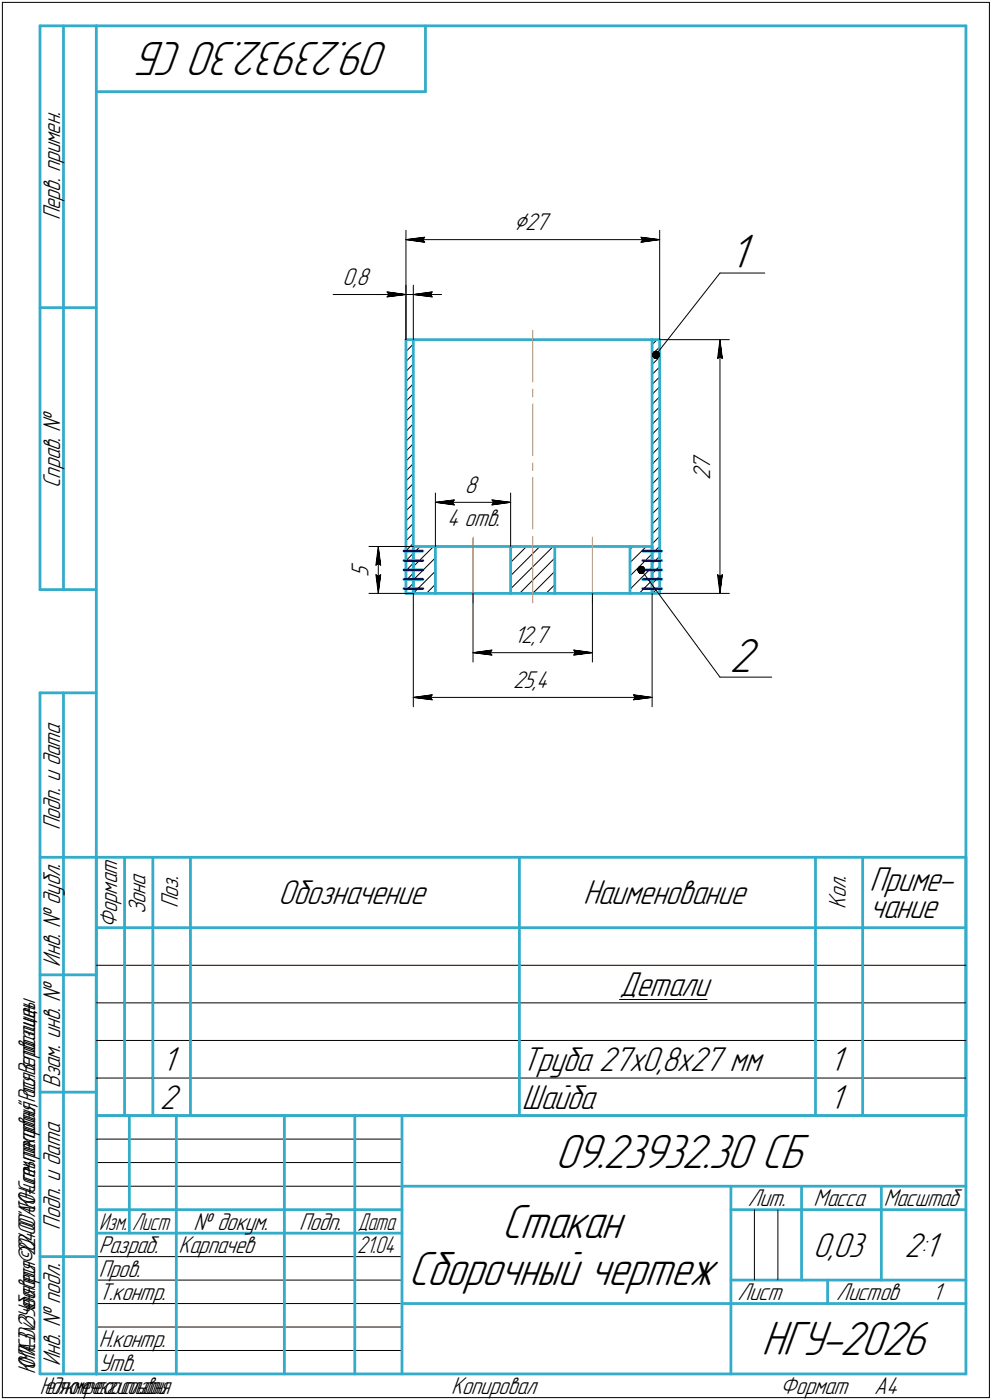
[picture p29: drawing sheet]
<svg xmlns="http://www.w3.org/2000/svg" width="211mm" height="298mm" viewBox="0 0 211 298" stroke-linecap="round" stroke-linejoin="round" font-family="sans-serif">
<defs><g id="words">
<g font-size="10.9">
<text x="82.9" y="9" transform="rotate(-180 82.9 9)">09.23932.30 СБ</text>
<text x="155.2" y="57.1">1</text>
<text x="155.2" y="143.1">2</text>
<text x="118.1" y="248.5">09.23932.30 СБ</text>
<text x="106.7" y="263.5">Стакан</text>
<text x="86.9" y="273.5">Сборочный чертеж</text>
<text x="162" y="288.5">НГУ-2026</text>
</g>
<g font-size="7.8">
<text x="185" y="189.6">Приме-</text>
<text x="59.2" y="192.5">Обозначение</text>
<text x="124" y="192.5">Наименование</text>
<text x="185" y="195.5">чание</text>
<text x="131.8" y="212">Детали</text>
<text x="34.5" y="228">1</text>
<text x="111" y="228">Труба 27x0,8x27 мм</text>
<text x="176.5" y="228">1</text>
<text x="34" y="236">2</text>
<text x="111" y="236">Шайба</text>
<text x="176.5" y="236">1</text>
<text x="173" y="267.5">0,03</text>
<text x="192.4" y="267.5">2:1</text>
</g>
<text font-size="6" x="109.3" y="48.9">⌀27</text>
<g font-size="5.5">
<text x="12.8" y="46.9" transform="rotate(-90 12.8 46.9)">Перв. примен.</text>
<text x="72.9" y="60.6">0,8</text>
<text x="151.1" y="100" transform="rotate(-90 151.1 100)">7</text>
<text x="12.8" y="103.8" transform="rotate(-90 12.8 103.8)">Справ. №</text>
<text x="98.9" y="104.9">8</text>
<text x="151.1" y="102.2" transform="rotate(-90 151.1 102.2)">2</text>
<text x="95.1" y="111.9">4 отв.</text>
<text x="78.4" y="122.9" transform="rotate(-90 78.4 122.9)">5</text>
<text x="109.4" y="136.8">12,7</text>
<text x="109.1" y="146.4">25,4</text>
<text x="12.8" y="176.7" transform="rotate(-90 12.8 176.7)">Подп. и дата</text>
<text x="24.9" y="197.5" transform="rotate(-90 24.9 197.5)">Формат</text>
<text x="30.9" y="194.7" transform="rotate(-90 30.9 194.7)">Зона</text>
<text x="37.9" y="193.4" transform="rotate(-90 37.9 193.4)">Поз.</text>
<text x="179.9" y="193.4" transform="rotate(-90 179.9 193.4)">Кол.</text>
<text x="12.8" y="205.8" transform="rotate(-90 12.8 205.8)">Инв. № дубл.</text>
<text x="12.8" y="231.6" transform="rotate(-90 12.8 231.6)">Взам. инв. №</text>
<text x="159.1" y="256.8">Лит.</text>
<text x="173.1" y="256.8">Масса</text>
<text x="188" y="256.8">Масштаб</text>
<text x="12.8" y="261.7" transform="rotate(-90 12.8 261.7)">Подп. и дата</text>
<text x="41.2" y="261.8">№ докум.</text>
<text x="63.6" y="261.8">Подп.</text>
<text x="21" y="266.8">Разраб.</text>
<text x="38" y="266.8">Карпачев</text>
<text x="21" y="271.8">Пров.</text>
<text x="21" y="276.8">Т.контр.</text>
<text x="156.9" y="276.8">Лист</text>
<text x="177.9" y="276.8">Листов</text>
<text x="198.4" y="276.8">1</text>
<text x="21" y="286.8">Н.контр.</text>
<text x="12.8" y="290.8" transform="rotate(-90 12.8 290.8)">Инв. № подл.</text>
<text x="21" y="291.8">Утв.</text>
<text x="96" y="296.8">Копировал</text>
<text x="166" y="296.8">Формат</text>
<text x="186" y="296.8">A4</text>
</g>
<g font-size="5.4">
<text x="21.1" y="261.8">Изм.</text>
<text x="28.1" y="261.8">Лист</text>
<text x="76.1" y="261.8">Дата</text>
<text x="76" y="266.8">21.04</text>
<text x="7.5" y="292.5" transform="rotate(-90 7.5 292.5)">КОМПАС-3Dv23Учебнаяверсия©2024ООО&quot;АСКОН-Системыпроектирования&quot;,Россия.Всеправазащищены.</text>
<text x="8.5" y="296.7">Недлякоммерческогоиспользования</text>
</g>
</g></defs>
<g fill="none" stroke="#000" stroke-width=".21">
<path d="M.5 .5v297zM.5 .5h210zM210.5 .5v297zM86.4 49v23.3zM86.4 51l3.9-.5zM86.4 51l3.9 .6zM86.4 51h53.9zM90 51l.3 .6zM90.3 50.5l-.3 .5zM136.4 51.6l3.9-.6zM136.4 50.5l.3 .5zM136.4 50.5l3.9 .5z"/>
<path d="M136.7 51l-.3 .6zM140.3 49v23.3zM153.2 58.1l-13.7 17.4zM153.2 58.1h9.5zM70.9 62.7h10.4zM80.3 62.7h6.1zM81.4 62.7h5zM82.3 62.1l4.1 .6zM82.3 62.1l.5 .6zM82.3 63.2l4.1-.5zM82.8 62.7l-.5 .5zM86.4 60.7v11.6z"/>
<path d="M86.4 62.7h1.5zM86.7 72.3l-.3 .4zM87.9 79.6l-1.5 1.6zM87.9 77.5l-1.5 1.6zM87.9 75.4l-1.5 1.6zM87.9 73.2l-1.5 1.6zM87.9 60.7v11.6zM87.9 62.7l4 .5zM87.9 62.7l4-.6zM87.9 62.7h6zM91.5 62.7l.4 .5zM91.9 62.1l-.4 .6z"/>
<path d="M138.7 79.7l1.6-1.6zM138.7 77.6l1.6-1.6zM138.7 73.4l1.1-1.1zM140.3 73.9l-1.6 1.6zM140.3 72.3h14.9zM152.7 76.3l.5-.4zM153.2 72.3l.5 4zM153.2 75.9l.5 .4zM153.2 72.3l-.5 4zM153.2 72.3v54zM86.4 89.7l1.5-1.6zM87.9 98.7l-1.5 1.6z"/>
<path d="M87.9 96.6l-1.5 1.6zM87.9 94.4l-1.5 1.7zM87.9 92.3l-1.5 1.6zM87.9 90.2l-1.5 1.6zM87.9 86l-1.5 1.5zM87.9 83.8l-1.5 1.6zM87.9 81.7l-1.5 1.6zM138.7 98.8l1.6-1.6zM138.7 96.7l1.6-1.6zM138.7 94.6l1.6-1.6zM138.7 92.5l1.6-1.7zM138.7 90.3l1.6-1.6z"/>
<path d="M138.7 88.2l1.6-1.6zM138.7 86.1l1.6-1.6zM138.7 83.9l1.6-1.6zM140.3 80.2l-1.6 1.6zM78.5 116.3h9.4zM80.5 116.3l.5 4zM80.5 119.9l.5 .4zM80.5 116.3l-.5 4zM80.5 116.3v10zM87.9 117.8l1.5-1.5zM87.9 119.9l-1.5 1.6zM87.9 117.8l-1.5 1.6z"/>
<path d="M87.9 115.7l-1.5 1.6zM87.9 113.5l-1.5 1.6zM87.9 111.4l-1.5 1.6zM87.9 109.3l-1.5 1.6zM87.9 107.2l-1.5 1.6zM87.9 105.1l-1.5 1.5zM87.9 102.9l-1.5 1.6zM87.9 100.8l-1.5 1.6zM92.6 104.9v11.4zM92.6 106.9l4-.5zM92.6 106.9l4 .6zM92.6 106.9h16z"/>
<path d="M96.2 106.9l.4 .6zM96.6 106.4l-.4 .5zM104.6 107.5l4-.6zM104.6 106.4l.4 .5zM104.6 106.4l4 .5zM105 106.9l-.4 .6zM108.6 119.7l3.4-3.4zM108.6 116.9l.6-.6zM108.6 104.9v11.4zM118 118.8l-7.5 7.5zM134 119.8l3.5-3.5zM134 116.9l.7-.6z"/>
<path d="M138.7 117.9l1.6-1.6zM138.7 115.8l1.6-1.6zM138.7 113.7l1.6-1.6zM138.7 111.5l1.6-1.6zM138.7 109.4l1.6-1.6zM138.7 107.3l1.6-1.6zM138.7 105.2l1.6-1.7zM138.7 103l1.6-1.6zM138.7 100.9l1.6-1.6zM78.5 126.3h9.4zM80 120.3l.5-.4zM80 122.3l.5 4z"/>
<path d="M80 122.3l.5 .4zM80.5 122.7l.5-.4zM81 122.3l-.5 4zM86.4 125.7l1.5-1.5zM87.9 126.3h.1M87.9 126.3l4.7-4.7zM87.9 123.4l4.7-4.7zM87.9 120.6l4.3-4.3zM87.9 122l-1.5 1.6zM87.9 126.3v24.2zM92.6 124.4l-1.9 1.9zM100.6 126.3v14.6z"/>
<path d="M100.6 138.9l4-.5zM100.6 138.9l4 .5zM100.6 138.9h25.4zM104.2 138.9l.4 .5zM104.6 138.4l-.4 .5zM108.6 125.3l9.1-9zM108.6 122.6l6.3-6.3zM113.3 126.3l4.7-4.7zM116.2 126.3l1.8-1.8zM122 139.4l4-.5zM122 138.4l.4 .5zM122 138.4l4 .5z"/>
<path d="M122.4 138.9l-.4 .5zM126 126.3v14.6zM134 125.4l4.7-4.7zM134 122.6l4.7-4.7zM136.4 121.3l16.8 22.8zM138.7 123.5l-2.7 2.8zM138.7 124.2l1.6-1.6zM138.7 122.1l1.6-1.6zM138.7 120l1.6-1.6zM138.7 126.3v24.2zM138.8 126.3l1.5-1.5zM140.3 126.3h14.9z"/>
<path d="M152.7 122.3l.5 4zM152.7 122.3l.5 .4zM153.2 122.7l.5-.4zM153.7 122.3l-.5 4zM87.9 148.5l4-.6zM87.9 148.5l4 .5zM87.9 148.5h50.8zM91.5 148.5l.4 .5zM91.9 147.9l-.4 .6zM134.7 149l4-.5zM134.7 147.9l.4 .6zM134.7 147.9l4 .6z"/>
<path d="M135.1 148.5l-.4 .5zM153.2 144.1h11zM20.5 205.5h6zM20.5 213.5h6zM26.5 205.5h6zM26.5 213.5h6zM32.5 205.5h8zM32.5 213.5h8zM40.5 205.5h70zM40.5 213.5h70zM110.5 205.5h63zM110.5 213.5h63z"/>
<path d="M131.8 212.8h18.6zM173.5 205.5h10zM173.5 213.5h10zM183.5 205.5h22zM183.5 213.5h22zM20.5 221.5h6zM20.5 229.5h6zM26.5 221.5h6zM26.5 229.5h6zM32.5 221.5h8zM32.5 229.5h8zM40.5 221.5h70z"/>
<path d="M40.5 229.5h70zM110.5 221.5h63zM110.5 229.5h63zM173.5 221.5h10zM173.5 229.5h10zM183.5 221.5h22zM183.5 229.5h22zM20.5 247.5h65zM20.5 252.5h65zM20.5 242.5h65zM160.5 257.5v15zM165.5 257.5v15z"/>
<path d="M20.5 267.5h65zM20.5 272.5h65zM20.5 277.5h65zM.5 297.5h210zM20.5 282.5h65zM20.5 287.5h65z"/>
</g>
<g fill="none" stroke="#33acca" stroke-width=".59">
<path d="M8.5 5.5v120zM8.5 5.5h12zM13.5 5.5v120zM20.5 5.5v287zM20.5 5.5h185zM20.5 19.5h70zM90.5 5.5v14zM205.5 5.5v287zM8.5 65.5h12zM86.4 72.3h1.5zM86.4 72.3v54zM87.9 72.3v54z"/>
<path d="M87.9 72.3h50.8zM138.7 72.3v54zM138.7 72.3h1.6zM140.3 72.3v54zM87.9 116.3v10zM87.9 116.3h4.7zM92.6 116.3v10zM92.6 116.3h16zM108.6 116.3h9.4zM108.6 116.3v10zM118 116.3v10zM118 116.3h16z"/>
<path d="M134 116.3h4.7zM134 116.3v10zM138.7 116.3v10zM8.5 125.5h12zM86.4 126.3h1.5zM87.9 126.3h4.7zM92.6 126.3h16zM108.6 126.3h9.4zM118 126.3h16zM134 126.3h4.7zM138.7 126.3h1.6zM8.5 147.5v145z"/>
<path d="M8.5 147.5h12zM13.5 147.5v145zM8.5 182.5h12zM20.5 182.5v55zM20.5 182.5h185zM20.5 197.5h185zM26.5 197.5v8zM26.5 182.5v15zM32.5 197.5v8zM32.5 182.5v15zM40.5 197.5v8zM40.5 182.5v15z"/>
<path d="M110.5 197.5v8zM110.5 182.5v15zM173.5 197.5v8zM173.5 182.5v15zM183.5 197.5v8zM183.5 182.5v15zM205.5 182.5v55zM8.5 207.5h12zM26.5 205.5v8zM26.5 213.5v8zM32.5 205.5v8zM32.5 213.5v8z"/>
<path d="M40.5 205.5v8zM40.5 213.5v8zM110.5 205.5v8zM110.5 213.5v8zM173.5 205.5v8zM173.5 213.5v8zM183.5 205.5v8zM183.5 213.5v8zM8.5 232.5h12zM20.5 237.5h185zM20.5 237.5v55zM26.5 221.5v8z"/>
<path d="M26.5 229.5v8zM27.5 237.5v25zM32.5 221.5v8zM32.5 229.5v8zM37.5 237.5v55zM40.5 221.5v8zM40.5 229.5v8zM60.5 237.5v55zM75.5 237.5v55zM85.5 237.5v55zM110.5 221.5v8zM110.5 229.5v8z"/>
<path d="M173.5 221.5v8zM173.5 229.5v8zM183.5 221.5v8zM183.5 229.5v8zM20.5 257.5h65zM85.5 252.5h120zM155.5 252.5v40zM155.5 257.5h15zM170.5 252.5v20zM170.5 257.5h35zM187.5 252.5v20zM8.5 267.5h12z"/>
<path d="M20.5 262.5h65zM85.5 277.5h70zM155.5 277.5h50zM155.5 272.5h50zM176.1 272.5v5zM8.5 292.5h12zM20.5 292.5h185z"/>
</g>
<path d="M113.3 70.3v11.1zM113.3 98.5v1.6zM113.3 86v11zM113.3 82.8v1.7zM100.6 114.3v14zM113.3 114.3v14zM113.3 117.3v11zM113.3 114.2v1.6zM113.3 101.6v11zM126 114.3v14z" fill="none" stroke="#ff8000" stroke-width=".21"/>
<path d="M85.9 119.3h4.1zM85.9 117.3h4.1zM136.7 119.3h4.1zM136.7 117.3h4.1zM85.9 125.3h4.1zM85.9 123.3h4.1zM85.9 121.3h4.1zM136.7 125.3h4.1zM136.7 123.3h4.1zM136.7 121.3h4.1z" fill="none" stroke="#00f" stroke-width=".59"/>
<g fill="#fff" stroke="#fff" stroke-width=".21">
<path d="M109.3 44.9h8.1zM109.3 45h8.1zM109.3 45h8.1zM109.3 45h8.1zM109.3 45.1h8.1zM109.3 45.1h8.1zM109.3 45.2h8.1zM109.3 45.2h8.1zM109.3 45.3h8.1zM109.3 45.3h8.1zM109.3 45.3h8.1zM109.3 45.4h8.1zM109.3 45.4h8.1zM109.3 45.5h8.1zM109.3 45.5h8.1zM109.3 45.6h8.1zM109.3 45.6h8.1zM109.3 45.6h8.1zM109.3 45.7h8.1zM109.3 45.7h8.1zM109.3 45.8h8.1zM109.3 45.8h8.1zM109.3 45.8h8.1zM109.3 45.9h8.1zM109.3 45.9h8.1zM109.3 46h8.1zM109.3 46h8.1zM109.3 46.1h8.1zM109.3 46.1h8.1zM109.3 46.1h8.1zM109.3 46.2h8.1zM109.3 46.2h8.1zM109.3 46.3h8.1zM109.3 46.3h8.1zM109.3 46.4h8.1zM109.3 46.4h8.1zM109.3 46.4h8.1zM109.3 46.5h8.1zM109.3 46.5h8.1zM109.3 46.6h8.1zM109.3 46.6h8.1zM109.3 46.7h8.1zM109.3 46.7h8.1zM109.3 46.7h8.1zM109.3 46.8h8.1zM109.3 46.8h8.1zM109.3 46.9h8.1zM109.3 46.9h8.1zM109.3 46.9h8.1zM109.3 47h8.1zM109.3 47h8.1zM109.3 47.1h8.1zM109.3 47.1h8.1zM109.3 47.2h8.1zM109.3 47.2h8.1zM109.3 47.2h8.1zM109.3 47.3h8.1zM109.3 47.3h8.1zM109.3 47.4h8.1zM109.3 47.4h8.1zM109.3 47.5h8.1zM109.3 47.5h8.1zM109.3 47.5h8.1zM109.3 47.6h8.1zM109.3 47.6h8.1zM109.3 47.7h8.1zM109.3 47.7h8.1zM109.3 47.8h8.1zM109.3 47.8h8.1zM109.3 47.8h8.1zM109.3 47.9h8.1zM109.3 47.9h8.1zM109.3 48h8.1zM109.3 48h8.1zM109.3 48h8.1zM109.3 48.1h8.1zM109.3 48.1h8.1zM109.3 48.2h8.1zM109.3 48.2h8.1zM109.3 48.3h8.1zM109.3 48.3h8.1zM109.3 48.3h8.1zM109.3 48.4h8.1zM109.3 48.4h8.1zM109.3 48.5h8.1zM109.3 48.5h8.1zM109.3 48.6h8.1zM109.3 48.6h8.1zM109.3 48.6h8.1zM109.3 48.7h8.1zM109.3 48.7h8.1zM109.3 48.8h8.1zM109.3 48.8h8.1zM109.3 48.9h8.1zM109.3 48.9h8.1zM109.3 48.9h8.1zM109.3 49h8.1zM109.3 49h8.1zM109.3 49.1h8.1zM109.3 49.1h8.1zM109.3 49.1h8.1zM109.3 49.2h8.1zM109.3 49.2h8.1zM109.3 49.3h8.1zM109.3 49.3h8.1zM109.3 49.4h8.1zM109.3 49.4h8.1zM109.3 49.4h8.1zM109.3 49.5h8.1zM109.3 49.5h8.1zM109.3 49.6h8.1zM109.3 49.6h8.1zM109.3 49.7h8.1zM109.3 49.7h8.1zM109.3 49.7h8.1zM109.3 49.8h8.1zM109.3 49.8h8.1zM109.3 49.9h8.1zM109.3 49.9h8.1zM109.3 50h8.1z"/>
<path d="M90.6 50h.2zM90.3 50h.5zM90 50h.8zM89.7 50.1h1.1zM89.4 50.1h1.4zM89.1 50.2h1.7zM88.8 50.2h2zM88.5 50.2h2.3zM88.1 50.3h2.7zM88.1 50.3h2.7zM88 50.4h2.8zM87.8 50.4h3zM87.8 50.5h3zM87.6 50.5h3.2zM87.5 50.5h3.3zM87.4 50.6h3.4zM87.3 50.6h3.5zM87.2 50.7h3.6zM87.1 50.7h3.7zM87 50.8h3.8zM86.9 50.8h3.9zM86.8 50.8h4zM86.7 50.9h4.1zM86.6 50.9h4.2zM86.5 51h4.3zM86.4 51h4.4zM86.5 51.1h4.3zM86.6 51.1h4.2zM86.7 51.1h4.1zM86.8 51.2h4zM86.9 51.2h3.9zM87 51.3h3.8zM87.1 51.3h3.7zM87.2 51.4h3.6zM87.2 51.4h3.6zM87.4 51.4h3.4zM87.5 51.5h3.3zM87.5 51.5h3.3zM87.7 51.6h3.1zM87.8 51.6h3zM87.8 51.6h3zM88 51.7h2.8zM88.1 51.7h2.7zM88.1 51.8h2.7zM88.5 51.8h2.3zM88.8 51.9h2zM89.2 51.9h1.6zM89.5 51.9h1.3zM89.8 52h1zM90.2 52h.6zM90.5 52.1h.3z"/>
<path d="M135.8 50h.4zM135.8 50h.7zM135.8 50h1zM135.8 50.1h1.3zM135.8 50.1h1.6zM135.8 50.2h1.9zM135.8 50.2h2.2zM135.8 50.2h2.5zM135.8 50.3h2.8zM135.8 50.3h2.9zM135.8 50.4h3zM135.8 50.4h3.1zM135.8 50.5h3.2zM135.8 50.5h3.3zM135.8 50.5h3.4zM135.8 50.6h3.5zM135.8 50.6h3.6zM135.8 50.7h3.7zM135.8 50.7h3.8zM135.8 50.8h3.9zM135.8 50.8h4zM135.8 50.8h4.2zM135.8 50.9h4.2zM135.8 50.9h4.4zM135.8 51h4.5zM135.8 51h4.5zM135.8 51.1h4.5zM135.8 51.1h4.4zM135.8 51.1h4.2zM135.8 51.2h4.2zM135.8 51.2h4.1zM135.8 51.3h3.9zM135.8 51.3h3.9zM135.8 51.4h3.8zM135.8 51.4h3.6zM135.8 51.4h3.6zM135.8 51.5h3.5zM135.8 51.5h3.3zM135.8 51.6h3.3zM135.8 51.6h3.2zM135.8 51.6h3.1zM135.8 51.7h3zM135.8 51.7h2.9zM135.8 51.8h2.8zM135.8 51.8h2.4zM135.8 51.9h2.1zM135.8 51.9h1.7zM135.8 51.9h1.4zM135.8 52h1.1zM135.8 52h.7zM135.8 52.1h.4z"/>
<path d="M72.9 56.7h6.4zM72.9 56.7h6.4zM72.9 56.8h6.4zM72.9 56.8h6.4zM72.9 56.9h6.4zM72.9 56.9h6.4zM72.9 56.9h6.4zM72.9 57h6.4zM72.9 57h6.4zM72.9 57.1h6.4zM72.9 57.1h6.4zM72.9 57.1h6.4zM72.9 57.2h6.4zM72.9 57.2h6.4zM72.9 57.3h6.4zM72.9 57.3h6.4zM72.9 57.4h6.4zM72.9 57.4h6.4zM72.9 57.4h6.4zM72.9 57.5h6.4zM72.9 57.5h6.4zM72.9 57.6h6.4zM72.9 57.6h6.4zM72.9 57.7h6.4zM72.9 57.7h6.4zM72.9 57.7h6.4zM72.9 57.8h6.4zM72.9 57.8h6.4zM72.9 57.9h6.4zM72.9 57.9h6.4zM72.9 58h6.4zM72.9 58h6.4zM72.9 58h6.4zM72.9 58.1h6.4zM72.9 58.1h6.4zM72.9 58.2h6.4zM72.9 58.2h6.4zM72.9 58.3h6.4zM72.9 58.3h6.4zM72.9 58.3h6.4zM72.9 58.4h6.4zM72.9 58.4h6.4zM72.9 58.5h6.4zM72.9 58.5h6.4zM72.9 58.5h6.4zM72.9 58.6h6.4zM72.9 58.6h6.4zM72.9 58.7h6.4zM72.9 58.7h6.4zM72.9 58.8h6.4zM72.9 58.8h6.4zM72.9 58.8h6.4zM72.9 58.9h6.4zM72.9 58.9h6.4zM72.9 59h6.4zM72.9 59h6.4zM72.9 59.1h6.4zM72.9 59.1h6.4zM72.9 59.1h6.4zM72.9 59.2h6.4zM72.9 59.2h6.4zM72.9 59.3h6.4zM72.9 59.3h6.4zM72.9 59.4h6.4zM72.9 59.4h6.4zM72.9 59.4h6.4zM72.9 59.5h6.4zM72.9 59.5h6.4zM72.9 59.6h6.4zM72.9 59.6h6.4zM72.9 59.6h6.4zM72.9 59.7h6.4zM72.9 59.7h6.4zM72.9 59.8h6.4zM72.9 59.8h6.4zM72.9 59.9h6.4zM72.9 59.9h6.4zM72.9 59.9h6.4zM72.9 60h6.4zM72.9 60h6.4zM72.9 60.1h6.4zM72.9 60.1h6.4zM72.9 60.2h6.4zM72.9 60.2h6.4zM72.9 60.2h6.4zM72.9 60.3h6.4zM72.9 60.3h6.4zM72.9 60.4h6.4zM72.9 60.4h6.4zM72.9 60.5h6.4zM72.9 60.5h6.4zM72.9 60.5h6.4zM72.9 60.6h6.4zM72.9 60.6h6.4zM72.9 60.7h6.4zM72.9 60.7h6.4zM72.9 60.7h6.4zM72.9 60.8h6.4zM72.9 60.8h6.4zM72.9 60.9h6.4zM72.9 60.9h6.4zM72.9 61h6.4zM72.9 61h6.4zM72.9 61h6.4zM72.9 61.1h6.4zM72.9 61.1h6.4zM72.9 61.2h6.4zM72.9 61.2h6.4zM72.9 61.3h6.4zM72.9 61.3h6.4zM72.9 61.3h6.4zM72.9 61.4h6.4zM72.9 61.4h6.4zM72.9 61.5h6.4zM72.9 61.5h6.4zM72.9 61.6h6.4zM72.9 61.6h6.4zM72.9 61.6h6.4z"/>
<path d="M81.8 61.6h.4zM81.8 61.7h.7zM81.8 61.7h1zM81.8 61.8h1.4zM81.8 61.8h1.7zM81.8 61.8h2.1zM81.8 61.9h2.4zM81.8 61.9h2.7zM81.8 62h2.9zM81.8 62h3zM81.8 62.1h3.1zM81.8 62.1h3.2zM81.8 62.1h3.2zM81.8 62.2h3.4zM81.8 62.2h3.5zM81.8 62.3h3.6zM81.8 62.3h3.7zM81.8 62.4h3.8zM81.8 62.4h3.9zM81.8 62.4h4zM81.8 62.5h4.1zM81.8 62.5h4.2zM81.8 62.6h4.3zM81.8 62.6h4.4zM81.8 62.7h4.5zM81.8 62.7h4.6zM81.8 62.7h4.5zM81.8 62.8h4.3zM81.8 62.8h4.3zM81.8 62.9h4.1zM81.8 62.9h4.1zM81.8 62.9h3.9zM81.8 63h3.8zM81.8 63h3.7zM81.8 63.1h3.6zM81.8 63.1h3.5zM81.8 63.2h3.4zM81.8 63.2h3.3zM81.8 63.2h3.2zM81.8 63.3h3.1zM81.8 63.3h3zM81.8 63.4h2.9zM81.8 63.4h2.7zM81.8 63.5h2.4zM81.8 63.5h2.1zM81.8 63.5h1.9zM81.8 63.6h1.6zM81.8 63.6h1.3zM81.8 63.7h1zM81.8 63.7h.7zM81.8 63.8h.4z"/>
<path d="M92.1 61.6h.4zM91.8 61.7h.7zM91.4 61.7h1.1zM91.1 61.8h1.4zM90.8 61.8h1.7zM90.4 61.8h2.1zM90.1 61.9h2.4zM89.7 61.9h2.8zM89.7 62h2.8zM89.6 62h2.9zM89.5 62.1h3zM89.4 62.1h3.1zM89.3 62.1h3.2zM89.2 62.2h3.3zM89.1 62.2h3.4zM88.9 62.3h3.6zM88.9 62.3h3.6zM88.8 62.4h3.7zM88.6 62.4h3.9zM88.6 62.4h3.9zM88.4 62.5h4.1zM88.3 62.5h4.2zM88.3 62.6h4.2zM88.1 62.6h4.4zM88.1 62.7h4.4zM87.9 62.7h4.6zM88.1 62.7h4.4zM88.2 62.8h4.3zM88.3 62.8h4.2zM88.4 62.9h4.1zM88.5 62.9h4zM88.6 62.9h3.9zM88.7 63h3.8zM88.8 63h3.7zM88.9 63.1h3.6zM89 63.1h3.5zM89.1 63.2h3.4zM89.2 63.2h3.3zM89.3 63.2h3.2zM89.5 63.3h3zM89.5 63.3h3zM89.7 63.4h2.8zM89.7 63.4h2.8zM90.1 63.5h2.4zM90.4 63.5h2.1zM90.7 63.5h1.8zM91 63.6h1.5zM91.3 63.6h1.2zM91.6 63.7h.9zM91.9 63.7h.6zM92.2 63.8h.3z"/>
<path d="M147.2 96.5h4.9zM147.2 96.5h4.9zM147.2 96.6h4.9zM147.2 96.6h4.9zM147.2 96.6h4.9zM147.2 96.7h4.9zM147.2 96.7h4.9zM147.2 96.8h4.9zM147.2 96.8h4.9zM147.2 96.9h4.9zM147.2 96.9h4.9zM147.2 96.9h4.9zM147.2 97h4.9zM147.2 97h4.9zM147.2 97.1h4.9zM147.2 97.1h4.9zM147.2 97.2h4.9zM147.2 97.2h4.9zM147.2 97.2h4.9zM147.2 97.3h4.9zM147.2 97.3h4.9zM147.2 97.4h4.9zM147.2 97.4h4.9zM147.2 97.5h4.9zM147.2 97.5h4.9zM147.2 97.5h4.9zM147.2 97.6h4.9zM147.2 97.6h4.9zM147.2 97.7h4.9zM147.2 97.7h4.9zM147.2 97.7h4.9zM147.2 97.8h4.9zM147.2 97.8h4.9zM147.2 97.9h4.9zM147.2 97.9h4.9zM147.2 98h4.9zM147.2 98h4.9zM147.2 98h4.9zM147.2 98.1h4.9zM147.2 98.1h4.9zM147.2 98.2h4.9zM147.2 98.2h4.9zM147.2 98.3h4.9zM147.2 98.3h4.9zM147.2 98.3h4.9zM147.2 98.4h4.9zM147.2 98.4h4.9zM147.2 98.5h4.9zM147.2 98.5h4.9zM147.2 98.6h4.9zM147.2 98.6h4.9zM147.2 98.6h4.9zM147.2 98.7h4.9zM147.2 98.7h4.9zM147.2 98.8h4.9zM147.2 98.8h4.9zM147.2 98.8h4.9zM147.2 98.9h4.9zM147.2 98.9h4.9zM147.2 99h4.9zM147.2 99h4.9zM147.2 99.1h4.9zM147.2 99.1h4.9zM147.2 99.1h4.9zM147.2 99.2h4.9zM147.2 99.2h4.9zM147.2 99.3h4.9zM147.2 99.3h4.9zM147.2 99.4h4.9zM147.2 99.4h4.9zM147.2 99.4h4.9zM147.2 99.5h4.9zM147.2 99.5h4.9zM147.2 99.6h4.9zM147.2 99.6h4.9zM147.2 99.7h4.9zM147.2 99.7h4.9zM147.2 99.7h4.9zM147.2 99.8h4.9zM147.2 99.8h4.9zM147.2 99.9h4.9zM147.2 99.9h4.9zM147.2 99.9h4.9zM147.2 100h4.9zM147.2 100h4.9zM147.2 100.1h4.9zM147.2 100.1h4.9zM147.2 100.2h4.9zM147.2 100.2h4.9zM147.2 100.2h4.9zM147.2 100.3h4.9zM147.2 100.3h4.9zM147.2 100.4h4.9zM147.2 100.4h4.9zM147.2 100.5h4.9zM147.2 100.5h4.9zM147.2 100.5h4.9zM147.2 100.6h4.9zM147.2 100.6h4.9zM147.2 100.7h4.9zM147.2 100.7h4.9zM147.2 100.8h4.9zM147.2 100.8h4.9zM147.2 100.8h4.9zM147.2 100.9h4.9zM147.2 100.9h4.9zM147.2 101h4.9zM147.2 101h4.9zM147.2 101h4.9zM147.2 101.1h4.9zM147.2 101.1h4.9zM147.2 101.2h4.9zM147.2 101.2h4.9zM147.2 101.3h4.9zM147.2 101.3h4.9zM147.2 101.3h4.9zM147.2 101.4h4.9zM147.2 101.4h4.9zM147.2 101.5h4.9zM147.2 101.5h4.9zM147.2 101.6h4.9zM147.2 101.6h4.9zM147.2 101.6h4.9zM147.2 101.7h4.9zM147.2 101.7h4.9zM147.2 101.8h4.9zM147.2 101.8h4.9zM147.2 101.9h4.9zM147.2 101.9h4.9zM147.2 101.9h4.9zM147.2 102h4.9zM147.2 102h4.9zM147.2 102.1h4.9zM147.2 102.1h4.9zM147.2 102.2h4.9z"/>
<path d="M153.1 72.4h.1zM153.1 72.5h.1zM153.1 72.5h.2zM153.1 72.6h.2zM153.1 72.6h.2zM153 72.6h.3zM153 72.7h.3zM153 72.7h.4zM153 72.8h.4zM153 72.8h.4zM153 72.9h.4zM153 72.9h.4zM153 72.9h.5zM152.9 73h.6zM152.9 73h.6zM152.9 73.1h.6zM152.9 73.1h.6zM152.9 73.2h.6zM152.8 73.2h.7zM152.8 73.2h.8zM152.8 73.3h.8zM152.8 73.3h.8zM152.8 73.4h.8zM152.7 73.4h.9zM152.7 73.4h1zM152.7 73.5h1zM152.7 73.5h1zM152.7 73.6h1zM152.7 73.6h1zM152.7 73.7h1.1zM152.6 73.7h1.2zM152.6 73.7h1.2zM152.6 73.8h1.2zM152.6 73.8h1.2zM152.6 73.9h1.2zM152.5 73.9h1.3zM152.5 74h1.4zM152.5 74h1.4zM152.5 74h1.4zM152.5 74.1h1.4zM152.4 74.1h1.5zM152.4 74.2h1.6zM152.4 74.2h1.6zM152.4 74.3h1.6zM152.4 74.3h1.6zM152.4 74.3h1.6zM152.4 74.4h1.6zM152.4 74.4h1.6zM152.4 74.5h1.6zM152.4 74.5h1.6zM152.4 74.5h1.6zM152.4 74.6h1.6zM152.4 74.6h1.6zM152.4 74.7h1.6zM152.4 74.7h1.6zM152.4 74.8h1.6zM152.4 74.8h1.6zM152.4 74.8h1.7zM152.4 74.9h1.7zM152.4 74.9h1.7zM152.4 75h1.7zM152.4 75h1.7zM152.3 75.1h1.8zM152.3 75.1h1.8zM152.3 75.1h1.8zM152.3 75.2h1.8zM152.3 75.2h1.8zM152.3 75.3h1.8zM152.3 75.3h1.8zM152.3 75.4h1.8zM152.3 75.4h1.8zM152.3 75.4h1.8zM152.3 75.5h1.8zM152.3 75.5h1.8zM152.3 75.6h1.8zM152.3 75.6h1.8zM152.2 75.6h1.9zM152.2 75.7h1.9zM152.2 75.7h1.9zM152.2 75.8h1.9zM152.2 75.8h1.9zM152.2 75.9h2zM152.2 75.9h2zM152.2 75.9h2zM152.2 76h2zM152.2 76h2zM152.2 76.1h2zM152.2 76.1h2zM152.2 76.2h2zM152.2 76.2h2zM152.1 76.2h2.1zM152.1 76.3h2.1zM152.1 76.3h2.1zM152.1 76.4h2.1zM152.1 76.4h2.1zM152.1 76.5h2.1zM152.1 76.5h2.1zM152.1 76.5h2.2zM152.1 76.6h2.2zM152.1 76.6h2.2zM152.1 76.7h2.2zM152.1 76.7h2.2zM152.1 76.8h2.2zM152.1 76.8h2.2z"/>
<path d="M152.1 121.8h2.2zM152.1 121.9h2.2zM152.1 121.9h2.2zM152.1 122h2.2zM152.1 122h2.2zM152.1 122h2.2zM152.1 122.1h2.2zM152.1 122.1h2.2zM152.1 122.2h2.1zM152.1 122.2h2.1zM152.1 122.3h2.1zM152.1 122.3h2.1zM152.1 122.3h2.1zM152.1 122.4h2.1zM152.1 122.4h2.1zM152.2 122.5h2zM152.2 122.5h2zM152.2 122.6h2zM152.2 122.6h2zM152.2 122.6h2zM152.2 122.7h2zM152.2 122.7h2zM152.2 122.8h2zM152.2 122.8h2zM152.2 122.9h1.9zM152.2 122.9h1.9zM152.2 122.9h1.9zM152.2 123h1.9zM152.2 123h1.9zM152.3 123.1h1.8zM152.3 123.1h1.8zM152.3 123.1h1.8zM152.3 123.2h1.8zM152.3 123.2h1.8zM152.3 123.3h1.8zM152.3 123.3h1.8zM152.3 123.4h1.8zM152.3 123.4h1.8zM152.3 123.4h1.8zM152.3 123.5h1.8zM152.3 123.5h1.8zM152.3 123.6h1.8zM152.3 123.6h1.8zM152.4 123.7h1.7zM152.4 123.7h1.7zM152.4 123.7h1.7zM152.4 123.8h1.7zM152.4 123.8h1.7zM152.4 123.9h1.6zM152.4 123.9h1.6zM152.4 124h1.6zM152.4 124h1.6zM152.4 124h1.6zM152.4 124.1h1.6zM152.4 124.1h1.6zM152.4 124.2h1.6zM152.4 124.2h1.6zM152.4 124.2h1.6zM152.4 124.3h1.6zM152.4 124.3h1.6zM152.4 124.4h1.6zM152.4 124.4h1.6zM152.4 124.5h1.6zM152.4 124.5h1.6zM152.4 124.5h1.5zM152.5 124.6h1.4zM152.5 124.6h1.4zM152.5 124.7h1.4zM152.5 124.7h1.4zM152.6 124.8h1.2zM152.6 124.8h1.2zM152.6 124.8h1.2zM152.6 124.9h1.2zM152.6 124.9h1.2zM152.7 125h1.1zM152.7 125h1.1zM152.7 125.1h1zM152.7 125.1h1zM152.7 125.1h1zM152.7 125.2h1zM152.7 125.2h1zM152.7 125.3h.9zM152.8 125.3h.8zM152.8 125.3h.8zM152.8 125.4h.8zM152.8 125.4h.7zM152.8 125.5h.7zM152.9 125.5h.6zM152.9 125.6h.6zM152.9 125.6h.6zM152.9 125.6h.6zM152.9 125.7h.6zM153 125.7h.4zM153 125.8h.4zM153 125.8h.4zM153 125.9h.4zM153 125.9h.4zM153 125.9h.3zM153 126h.3zM153.1 126h.2zM153.1 126.1h.2zM153.1 126.1h.2zM153.1 126.2h.1zM153.1 126.2h.1z"/>
<path d="M109.1 142.5h8.5zM109.1 142.5h8.5zM109.1 142.5h8.5zM109.1 142.6h8.5zM109.1 142.6h8.5zM109.1 142.7h8.5zM109.1 142.7h8.5zM109.1 142.7h8.5zM109.1 142.8h8.5zM109.1 142.8h8.5zM109.1 142.9h8.5zM109.1 142.9h8.5zM109.1 143h8.5zM109.1 143h8.5zM109.1 143h8.5zM109.1 143.1h8.5zM109.1 143.1h8.5zM109.1 143.2h8.5zM109.1 143.2h8.5zM109.1 143.3h8.5zM109.1 143.3h8.5zM109.1 143.3h8.5zM109.1 143.4h8.5zM109.1 143.4h8.5zM109.1 143.5h8.5zM109.1 143.5h8.5zM109.1 143.6h8.5zM109.1 143.6h8.5zM109.1 143.6h8.5zM109.1 143.7h8.5zM109.1 143.7h8.5zM109.1 143.8h8.5zM109.1 143.8h8.5zM109.1 143.8h8.5zM109.1 143.9h8.5zM109.1 143.9h8.5zM109.1 144h8.5zM109.1 144h8.5zM109.1 144.1h8.5zM109.1 144.1h8.5zM109.1 144.1h8.5zM109.1 144.2h8.5zM109.1 144.2h8.5zM109.1 144.3h8.5zM109.1 144.3h8.5zM109.1 144.4h8.5zM109.1 144.4h8.5zM109.1 144.4h8.5zM109.1 144.5h8.5zM109.1 144.5h8.5zM109.1 144.6h8.5zM109.1 144.6h8.5zM109.1 144.7h8.5zM109.1 144.7h8.5zM109.1 144.7h8.5zM109.1 144.8h8.5zM109.1 144.8h8.5zM109.1 144.9h8.5zM109.1 144.9h8.5zM109.1 144.9h8.5zM109.1 145h8.5zM109.1 145h8.5zM109.1 145.1h8.5zM109.1 145.1h8.5zM109.1 145.2h8.5zM109.1 145.2h8.5zM109.1 145.2h8.5zM109.1 145.3h8.5zM109.1 145.3h8.5zM109.1 145.4h8.5zM109.1 145.4h8.5zM109.1 145.5h8.5zM109.1 145.5h8.5zM109.1 145.5h8.5zM109.1 145.6h8.5zM109.1 145.6h8.5zM109.1 145.7h8.5zM109.1 145.7h8.5zM109.1 145.8h8.5zM109.1 145.8h8.5zM109.1 145.8h8.5zM109.1 145.9h8.5zM109.1 145.9h8.5zM109.1 146h8.5zM109.1 146h8.5zM109.1 146h8.5zM109.1 146.1h8.5zM109.1 146.1h8.5zM109.1 146.2h8.5zM109.1 146.2h8.5zM109.1 146.3h8.5zM109.1 146.3h8.5zM109.1 146.3h8.5zM109.1 146.4h8.5zM109.1 146.4h8.5zM109.1 146.5h8.5zM109.1 146.5h8.5zM109.1 146.6h8.5zM109.1 146.6h8.5zM109.1 146.6h8.5zM109.1 146.7h8.5zM109.1 146.7h8.5zM109.1 146.8h8.5zM109.1 146.8h8.5zM109.1 146.9h8.5zM109.1 146.9h8.5zM109.1 146.9h8.5zM109.1 147h8.5zM109.1 147h8.5zM109.1 147.1h8.5zM109.1 147.1h8.5zM109.1 147.2h8.5zM109.1 147.2h8.5zM109.1 147.2h8.5zM109.1 147.3h8.5zM109.1 147.3h8.5zM109.1 147.4h8.5zM109.1 147.4h8.5z"/>
<path d="M92.1 147.4h.4zM91.8 147.4h.7zM91.4 147.5h1.1zM91.1 147.5h1.4zM90.8 147.6h1.7zM90.4 147.6h2.1zM90.1 147.7h2.4zM89.7 147.7h2.8zM89.7 147.7h2.8zM89.6 147.8h2.9zM89.5 147.8h3zM89.4 147.9h3.1zM89.3 147.9h3.2zM89.2 148h3.3zM89.1 148h3.4zM88.9 148h3.6zM88.9 148.1h3.6zM88.8 148.1h3.7zM88.6 148.2h3.9zM88.6 148.2h3.9zM88.4 148.3h4.1zM88.3 148.3h4.2zM88.3 148.3h4.2zM88.1 148.4h4.4zM88.1 148.4h4.4zM87.9 148.5h4.6zM88.1 148.5h4.4zM88.2 148.5h4.3zM88.3 148.6h4.2zM88.4 148.6h4.1zM88.5 148.7h4zM88.6 148.7h3.9zM88.7 148.8h3.8zM88.8 148.8h3.7zM88.9 148.8h3.6zM89 148.9h3.5zM89.1 148.9h3.4zM89.2 149h3.3zM89.3 149h3.2zM89.5 149.1h3zM89.5 149.1h3zM89.7 149.1h2.8zM89.7 149.2h2.8zM90.1 149.2h2.4zM90.4 149.3h2.1zM90.8 149.3h1.7zM91.1 149.4h1.4zM91.4 149.4h1.1zM91.8 149.4h.7zM92.1 149.5h.4z"/>
<path d="M134.2 147.4h.4zM134.2 147.4h.7zM134.2 147.5h1.1zM134.2 147.5h1.4zM134.2 147.6h1.7zM134.2 147.6h2.1zM134.2 147.7h2.4zM134.2 147.7h2.7zM134.2 147.7h2.9zM134.2 147.8h3zM134.2 147.8h3zM134.2 147.9h3.2zM134.2 147.9h3.3zM134.2 148h3.3zM134.2 148h3.5zM134.2 148h3.6zM134.2 148.1h3.6zM134.2 148.1h3.8zM134.2 148.2h3.8zM134.2 148.2h3.9zM134.2 148.3h4.1zM134.2 148.3h4.1zM134.2 148.3h4.2zM134.2 148.4h4.4zM134.2 148.4h4.4zM134.2 148.5h4.5zM134.2 148.5h4.4zM134.2 148.5h4.4zM134.2 148.6h4.2zM134.2 148.6h4.1zM134.2 148.7h4zM134.2 148.7h3.9zM134.2 148.8h3.8zM134.2 148.8h3.7zM134.2 148.8h3.6zM134.2 148.9h3.5zM134.2 148.9h3.4zM134.2 149h3.3zM134.2 149h3.2zM134.2 149.1h3.1zM134.2 149.1h3zM134.2 149.1h2.9zM134.2 149.2h2.7zM134.2 149.2h2.4zM134.2 149.3h2.1zM134.2 149.3h1.7zM134.2 149.4h1.4zM134.2 149.4h1.1zM134.2 149.4h.7zM134.2 149.5h.4z"/>
<path d="M74.5 119.7h5zM74.5 119.8h5zM74.5 119.8h5zM74.5 119.8h5zM74.5 119.9h5zM74.5 119.9h5zM74.5 120h5zM74.5 120h5zM74.5 120.1h5zM74.5 120.1h5zM74.5 120.1h5zM74.5 120.2h5zM74.5 120.2h5zM74.5 120.3h5zM74.5 120.3h5zM74.5 120.4h5zM74.5 120.4h5zM74.5 120.4h5zM74.5 120.5h5zM74.5 120.5h5zM74.5 120.6h5zM74.5 120.6h5zM74.5 120.6h5zM74.5 120.7h5zM74.5 120.7h5zM74.5 120.8h5zM74.5 120.8h5zM74.5 120.9h5zM74.5 120.9h5zM74.5 120.9h5zM74.5 121h5zM74.5 121h5zM74.5 121.1h5zM74.5 121.1h5zM74.5 121.2h5zM74.5 121.2h5zM74.5 121.2h5zM74.5 121.3h5zM74.5 121.3h5zM74.5 121.4h5zM74.5 121.4h5zM74.5 121.5h5zM74.5 121.5h5zM74.5 121.5h5zM74.5 121.6h5zM74.5 121.6h5zM74.5 121.7h5zM74.5 121.7h5zM74.5 121.8h5zM74.5 121.8h5zM74.5 121.8h5zM74.5 121.9h5zM74.5 121.9h5zM74.5 122h5zM74.5 122h5zM74.5 122h5zM74.5 122.1h5zM74.5 122.1h5zM74.5 122.2h5zM74.5 122.2h5zM74.5 122.3h5zM74.5 122.3h5zM74.5 122.3h5zM74.5 122.4h5zM74.5 122.4h5zM74.5 122.5h5zM74.5 122.5h5zM74.5 122.6h5zM74.5 122.6h5zM74.5 122.6h5zM74.5 122.7h5zM74.5 122.7h5zM74.5 122.8h5zM74.5 122.8h5zM74.5 122.9h5zM74.5 122.9h5z"/>
<path d="M80.4 116.5h.2zM80.4 116.5h.2zM80.4 116.5h.2zM80.4 116.6h.2zM80.4 116.6h.2zM80.3 116.7h.3zM80.3 116.7h.3zM80.3 116.8h.4zM80.3 116.8h.4zM80.3 116.8h.4zM80.3 116.9h.4zM80.3 116.9h.4zM80.2 117h.6zM80.2 117h.6zM80.2 117.1h.6zM80.2 117.1h.6zM80.2 117.1h.7zM80.1 117.2h.8zM80.1 117.2h.8zM80.1 117.3h.8zM80.1 117.3h.8zM80.1 117.3h.8zM80.1 117.4h.8zM80.1 117.4h.9zM80.1 117.5h.9zM80 117.5h1zM80 117.6h1zM80 117.6h1zM80 117.6h1.1zM80 117.7h1.1zM79.9 117.7h1.2zM79.9 117.8h1.2zM79.9 117.8h1.2zM79.9 117.9h1.3zM79.9 117.9h1.3zM79.8 117.9h1.4zM79.8 118h1.4zM79.8 118h1.4zM79.8 118.1h1.4zM79.8 118.1h1.4zM79.8 118.2h1.5zM79.8 118.2h1.5zM79.8 118.2h1.5zM79.8 118.3h1.5zM79.8 118.3h1.5zM79.8 118.4h1.5zM79.8 118.4h1.5zM79.7 118.4h1.6zM79.7 118.5h1.6zM79.7 118.5h1.6zM79.7 118.6h1.6zM79.7 118.6h1.6zM79.7 118.7h1.6zM79.7 118.7h1.6zM79.7 118.7h1.6zM79.7 118.8h1.6zM79.7 118.8h1.7zM79.7 118.9h1.7zM79.7 118.9h1.7zM79.7 119h1.7zM79.7 119h1.7zM79.6 119h1.8zM79.6 119.1h1.8zM79.6 119.1h1.8zM79.6 119.2h1.8zM79.6 119.2h1.8zM79.6 119.3h1.8zM79.6 119.3h1.8zM79.6 119.3h1.8zM79.6 119.4h1.8zM79.6 119.4h1.8zM79.6 119.5h1.8zM79.6 119.5h1.8zM79.6 119.5h1.8zM79.6 119.6h1.8zM79.5 119.6h1.9zM79.5 119.7h1.9zM79.5 119.7h1.9zM79.5 119.8h1.9zM79.5 119.8h1.9zM79.5 119.8h2zM79.5 119.9h2zM79.5 119.9h2zM79.5 120h2zM79.5 120h2zM79.5 120.1h2zM79.5 120.1h2zM79.5 120.1h2zM79.5 120.2h2zM79.5 120.2h2zM79.5 120.3h2zM79.5 120.3h2zM79.5 120.4h2zM79.5 120.4h2zM79.5 120.4h2zM79.5 120.5h2zM79.4 120.5h2.2zM79.4 120.6h2.2zM79.4 120.6h2.2zM79.4 120.6h2.2zM79.4 120.7h2.2zM79.4 120.7h2.2zM79.4 120.8h2.2z"/>
<path d="M79.4 121.8h2.2zM79.4 121.9h2.2zM79.4 121.9h2.2zM79.4 122h2.2zM79.4 122h2.2zM79.4 122h2.2zM79.4 122.1h2.2zM79.4 122.1h2.2zM79.5 122.2h2zM79.5 122.2h2zM79.5 122.3h2zM79.5 122.3h2zM79.5 122.3h2zM79.5 122.4h2zM79.5 122.4h2zM79.5 122.5h2zM79.5 122.5h2zM79.5 122.6h2zM79.5 122.6h2zM79.5 122.6h2zM79.5 122.7h2zM79.5 122.7h2zM79.5 122.8h2zM79.5 122.8h2zM79.5 122.9h1.9zM79.5 122.9h1.9zM79.5 122.9h1.9zM79.5 123h1.9zM79.5 123h1.9zM79.6 123.1h1.8zM79.6 123.1h1.8zM79.6 123.1h1.8zM79.6 123.2h1.8zM79.6 123.2h1.8zM79.6 123.3h1.8zM79.6 123.3h1.8zM79.6 123.4h1.8zM79.6 123.4h1.8zM79.6 123.4h1.8zM79.6 123.5h1.8zM79.6 123.5h1.8zM79.6 123.6h1.8zM79.6 123.6h1.8zM79.7 123.7h1.7zM79.7 123.7h1.7zM79.7 123.7h1.7zM79.7 123.8h1.7zM79.7 123.8h1.7zM79.7 123.9h1.6zM79.7 123.9h1.6zM79.7 124h1.6zM79.7 124h1.6zM79.7 124h1.6zM79.7 124.1h1.6zM79.7 124.1h1.6zM79.7 124.2h1.6zM79.7 124.2h1.6zM79.8 124.2h1.5zM79.8 124.3h1.5zM79.8 124.3h1.5zM79.8 124.4h1.5zM79.8 124.4h1.5zM79.8 124.5h1.5zM79.8 124.5h1.5zM79.8 124.5h1.4zM79.8 124.6h1.4zM79.8 124.6h1.4zM79.8 124.7h1.4zM79.8 124.7h1.4zM79.9 124.8h1.3zM79.9 124.8h1.3zM79.9 124.8h1.2zM79.9 124.9h1.2zM79.9 124.9h1.2zM80 125h1.1zM80 125h1.1zM80 125.1h1zM80 125.1h1zM80 125.1h1zM80.1 125.2h.9zM80.1 125.2h.9zM80.1 125.3h.8zM80.1 125.3h.8zM80.1 125.3h.8zM80.1 125.4h.8zM80.1 125.4h.8zM80.1 125.5h.8zM80.2 125.5h.7zM80.2 125.6h.6zM80.2 125.6h.6zM80.2 125.6h.6zM80.2 125.7h.6zM80.3 125.7h.4zM80.3 125.8h.4zM80.3 125.8h.4zM80.3 125.9h.4zM80.3 125.9h.4zM80.3 125.9h.3zM80.3 126h.3zM80.4 126h.2zM80.4 126.1h.2zM80.4 126.1h.2zM80.4 126.2h.2zM80.4 126.2h.2z"/>
<path d="M109.4 132.9h7.9zM109.4 133h7.9zM109.4 133h7.9zM109.4 133.1h7.9zM109.4 133.1h7.9zM109.4 133.1h7.9zM109.4 133.2h7.9zM109.4 133.2h7.9zM109.4 133.3h7.9zM109.4 133.3h7.9zM109.4 133.3h7.9zM109.4 133.4h7.9zM109.4 133.4h7.9zM109.4 133.5h7.9zM109.4 133.5h7.9zM109.4 133.6h7.9zM109.4 133.6h7.9zM109.4 133.6h7.9zM109.4 133.7h7.9zM109.4 133.7h7.9zM109.4 133.8h7.9zM109.4 133.8h7.9zM109.4 133.9h7.9zM109.4 133.9h7.9zM109.4 133.9h7.9zM109.4 134h7.9zM109.4 134h7.9zM109.4 134.1h7.9zM109.4 134.1h7.9zM109.4 134.2h7.9zM109.4 134.2h7.9zM109.4 134.2h7.9zM109.4 134.3h7.9zM109.4 134.3h7.9zM109.4 134.4h7.9zM109.4 134.4h7.9zM109.4 134.5h7.9zM109.4 134.5h7.9zM109.4 134.5h7.9zM109.4 134.6h7.9zM109.4 134.6h7.9zM109.4 134.7h7.9zM109.4 134.7h7.9zM109.4 134.7h7.9zM109.4 134.8h7.9zM109.4 134.8h7.9zM109.4 134.9h7.9zM109.4 134.9h7.9zM109.4 135h7.9zM109.4 135h7.9zM109.4 135h7.9zM109.4 135.1h7.9zM109.4 135.1h7.9zM109.4 135.2h7.9zM109.4 135.2h7.9zM109.4 135.3h7.9zM109.4 135.3h7.9zM109.4 135.3h7.9zM109.4 135.4h7.9zM109.4 135.4h7.9zM109.4 135.5h7.9zM109.4 135.5h7.9zM109.4 135.6h7.9zM109.4 135.6h7.9zM109.4 135.6h7.9zM109.4 135.7h7.9zM109.4 135.7h7.9zM109.4 135.8h7.9zM109.4 135.8h7.9zM109.4 135.8h7.9zM109.4 135.9h7.9zM109.4 135.9h7.9zM109.4 136h7.9zM109.4 136h7.9zM109.4 136.1h7.9zM109.4 136.1h7.9zM109.4 136.1h7.9zM109.4 136.2h7.9zM109.4 136.2h7.9zM109.4 136.3h7.9zM109.4 136.3h7.9zM109.4 136.4h7.9zM109.4 136.4h7.9zM109.4 136.4h7.9zM109.4 136.5h7.9zM109.4 136.5h7.9zM109.4 136.6h7.9zM109.4 136.6h7.9zM109.4 136.7h7.9zM109.4 136.7h7.9zM109.4 136.7h7.9zM109.4 136.8h7.9zM109.4 136.8h7.9zM109.4 136.9h7.9zM109.4 136.9h7.9zM109.4 136.9h7.9zM109.4 137h7.9zM109.4 137h7.9zM109.4 137.1h7.9zM109.4 137.1h7.9zM109.4 137.2h7.9zM109.4 137.2h7.9zM109.4 137.2h7.9zM109.4 137.3h7.9zM109.4 137.3h7.9zM109.4 137.4h7.9zM109.4 137.4h7.9zM109.4 137.5h7.9zM109.4 137.5h7.9zM109.4 137.5h7.9zM109.4 137.6h7.9zM109.4 137.6h7.9zM109.4 137.7h7.9zM109.4 137.7h7.9zM109.4 137.8h7.9zM109.4 137.8h7.9zM109.4 137.8h7.9zM109.4 137.9h7.9z"/>
<path d="M104.8 137.9h.4zM104.5 137.9h.7zM104.1 138h1.1zM103.8 138h1.4zM103.5 138h1.7zM103.1 138.1h2.1zM102.8 138.1h2.4zM102.4 138.2h2.8zM102.4 138.2h2.8zM102.3 138.3h2.9zM102.2 138.3h3zM102.1 138.3h3.1zM102 138.4h3.2zM101.9 138.4h3.3zM101.8 138.5h3.4zM101.6 138.5h3.6zM101.6 138.6h3.6zM101.5 138.6h3.7zM101.3 138.6h3.9zM101.3 138.7h3.9zM101.1 138.7h4.1zM101 138.8h4.2zM101 138.8h4.2zM100.8 138.9h4.4zM100.8 138.9h4.4zM100.6 138.9h4.6zM100.8 139h4.4zM100.9 139h4.3zM101 139.1h4.2zM101.1 139.1h4.1zM101.2 139.1h4zM101.3 139.2h3.9zM101.4 139.2h3.8zM101.5 139.3h3.7zM101.6 139.3h3.6zM101.7 139.4h3.5zM101.8 139.4h3.4zM101.9 139.4h3.3zM102 139.5h3.2zM102.2 139.5h3zM102.2 139.6h3zM102.4 139.6h2.8zM102.4 139.7h2.8zM102.8 139.7h2.4zM103.1 139.7h2.1zM103.4 139.8h1.8zM103.7 139.8h1.5zM104 139.9h1.2zM104.3 139.9h.9zM104.6 140h.6zM104.9 140h.3z"/>
<path d="M121.5 137.9h.4zM121.5 137.9h.7zM121.5 138h1.1zM121.5 138h1.4zM121.5 138h1.7zM121.5 138.1h2.1zM121.5 138.1h2.4zM121.5 138.2h2.7zM121.5 138.2h2.9zM121.5 138.3h3zM121.5 138.3h3zM121.5 138.3h3.2zM121.5 138.4h3.3zM121.5 138.4h3.3zM121.5 138.5h3.5zM121.5 138.5h3.6zM121.5 138.6h3.6zM121.5 138.6h3.8zM121.5 138.6h3.8zM121.5 138.7h3.9zM121.5 138.7h4.1zM121.5 138.8h4.1zM121.5 138.8h4.2zM121.5 138.9h4.4zM121.5 138.9h4.4zM121.5 138.9h4.5zM121.5 139h4.4zM121.5 139h4.4zM121.5 139.1h4.2zM121.5 139.1h4.1zM121.5 139.1h4zM121.5 139.2h3.9zM121.5 139.2h3.8zM121.5 139.3h3.7zM121.5 139.3h3.6zM121.5 139.4h3.5zM121.5 139.4h3.4zM121.5 139.4h3.3zM121.5 139.5h3.2zM121.5 139.5h3.1zM121.5 139.6h3zM121.5 139.6h2.9zM121.5 139.7h2.7zM121.5 139.7h2.5zM121.5 139.7h2.2zM121.5 139.8h1.9zM121.5 139.8h1.6zM121.5 139.9h1.3zM121.5 139.9h1zM121.5 140h.7zM121.5 140h.4z"/>
<path d="M98.9 101h3.5zM98.9 101h3.5zM98.9 101h3.5zM98.9 101.1h3.5zM98.9 101.1h3.5zM98.9 101.2h3.5zM98.9 101.2h3.5zM98.9 101.3h3.5zM98.9 101.3h3.5zM98.9 101.3h3.5zM98.9 101.4h3.5zM98.9 101.4h3.5zM98.9 101.5h3.5zM98.9 101.5h3.5zM98.9 101.6h3.5zM98.9 101.6h3.5zM98.9 101.6h3.5zM98.9 101.7h3.5zM98.9 101.7h3.5zM98.9 101.8h3.5zM98.9 101.8h3.5zM98.9 101.9h3.5zM98.9 101.9h3.5zM98.9 101.9h3.5zM98.9 102h3.5zM98.9 102h3.5zM98.9 102.1h3.5zM98.9 102.1h3.5zM98.9 102.2h3.5zM98.9 102.2h3.5zM98.9 102.2h3.5zM98.9 102.3h3.5zM98.9 102.3h3.5zM98.9 102.4h3.5zM98.9 102.4h3.5zM98.9 102.4h3.5zM98.9 102.5h3.5zM98.9 102.5h3.5zM98.9 102.6h3.5zM98.9 102.6h3.5zM98.9 102.7h3.5zM98.9 102.7h3.5zM98.9 102.7h3.5zM98.9 102.8h3.5zM98.9 102.8h3.5zM98.9 102.9h3.5zM98.9 102.9h3.5zM98.9 103h3.5zM98.9 103h3.5zM98.9 103h3.5zM98.9 103.1h3.5zM98.9 103.1h3.5zM98.9 103.2h3.5zM98.9 103.2h3.5zM98.9 103.3h3.5zM98.9 103.3h3.5zM98.9 103.3h3.5zM98.9 103.4h3.5zM98.9 103.4h3.5zM98.9 103.5h3.5zM98.9 103.5h3.5zM98.9 103.5h3.5zM98.9 103.6h3.5zM98.9 103.6h3.5zM98.9 103.7h3.5zM98.9 103.7h3.5zM98.9 103.8h3.5zM98.9 103.8h3.5zM98.9 103.8h3.5zM98.9 103.9h3.5zM98.9 103.9h3.5zM98.9 104h3.5zM98.9 104h3.5zM98.9 104.1h3.5zM98.9 104.1h3.5zM98.9 104.1h3.5zM98.9 104.2h3.5zM98.9 104.2h3.5zM98.9 104.3h3.5zM98.9 104.3h3.5zM98.9 104.4h3.5zM98.9 104.4h3.5zM98.9 104.4h3.5zM98.9 104.5h3.5zM98.9 104.5h3.5zM98.9 104.6h3.5zM98.9 104.6h3.5zM98.9 104.6h3.5zM98.9 104.7h3.5zM98.9 104.7h3.5zM98.9 104.8h3.5zM98.9 104.8h3.5zM98.9 104.9h3.5zM98.9 104.9h3.5zM98.9 104.9h3.5zM98.9 105h3.5zM98.9 105h3.5zM98.9 105.1h3.5zM98.9 105.1h3.5zM98.9 105.2h3.5zM98.9 105.2h3.5zM98.9 105.2h3.5zM98.9 105.3h3.5zM98.9 105.3h3.5zM98.9 105.4h3.5zM98.9 105.4h3.5zM98.9 105.5h3.5zM98.9 105.5h3.5zM98.9 105.5h3.5zM98.9 105.6h3.5zM98.9 105.6h3.5zM98.9 105.7h3.5zM98.9 105.7h3.5zM98.9 105.7h3.5zM98.9 105.8h3.5zM98.9 105.8h3.5zM98.9 105.9h3.5zM98.9 105.9h3.5z"/>
<path d="M95.1 107.9h11.1zM95.1 108h11.1zM95.1 108h11.1zM95.1 108.1h11.1zM95.1 108.1h11.1zM95.1 108.2h11.1zM95.1 108.2h11.1zM95.1 108.2h11.1zM95.1 108.3h11.1zM95.1 108.3h11.1zM95.1 108.4h11.1zM95.1 108.4h11.1zM95.1 108.5h11.1zM95.1 108.5h11.1zM95.1 108.5h11.1zM95.1 108.6h11.1zM95.1 108.6h11.1zM95.1 108.7h11.1zM95.1 108.7h11.1zM95.1 108.8h11.1zM95.1 108.8h11.1zM95.1 108.8h11.1zM95.1 108.9h11.1zM95.1 108.9h11.1zM95.1 109h11.1zM95.1 109h11.1zM95.1 109.1h11.1zM95.1 109.1h11.1zM95.1 109.1h11.1zM95.1 109.2h11.1zM95.1 109.2h11.1zM95.1 109.3h11.1zM95.1 109.3h11.1zM95.1 109.3h11.1zM95.1 109.4h11.1zM95.1 109.4h11.1zM95.1 109.5h11.1zM95.1 109.5h11.1zM95.1 109.6h11.1zM95.1 109.6h11.1zM95.1 109.6h11.1zM95.1 109.7h11.1zM95.1 109.7h11.1zM95.1 109.8h11.1zM95.1 109.8h11.1zM95.1 109.9h11.1zM95.1 109.9h11.1zM95.1 109.9h11.1zM95.1 110h11.1zM95.1 110h11.1zM95.1 110.1h11.1zM95.1 110.1h11.1zM95.1 110.2h11.1zM95.1 110.2h11.1zM95.1 110.2h11.1zM95.1 110.3h11.1zM95.1 110.3h11.1zM95.1 110.4h11.1zM95.1 110.4h11.1zM95.1 110.4h11.1zM95.1 110.5h11.1zM95.1 110.5h11.1zM95.1 110.6h11.1zM95.1 110.6h11.1zM95.1 110.7h11.1zM95.1 110.7h11.1zM95.1 110.7h11.1zM95.1 110.8h11.1zM95.1 110.8h11.1zM95.1 110.9h11.1zM95.1 110.9h11.1zM95.1 111h11.1zM95.1 111h11.1zM95.1 111h11.1zM95.1 111.1h11.1zM95.1 111.1h11.1zM95.1 111.2h11.1zM95.1 111.2h11.1zM95.1 111.3h11.1zM95.1 111.3h11.1zM95.1 111.3h11.1zM95.1 111.4h11.1zM95.1 111.4h11.1zM95.1 111.5h11.1zM95.1 111.5h11.1zM95.1 111.5h11.1zM95.1 111.6h11.1zM95.1 111.6h11.1zM95.1 111.7h11.1zM95.1 111.7h11.1zM95.1 111.8h11.1zM95.1 111.8h11.1zM95.1 111.8h11.1zM95.1 111.9h11.1zM95.1 111.9h11.1zM95.1 112h11.1zM95.1 112h11.1zM95.1 112.1h11.1zM95.1 112.1h11.1zM95.1 112.1h11.1zM95.1 112.2h11.1zM95.1 112.2h11.1zM95.1 112.3h11.1zM95.1 112.3h11.1zM95.1 112.4h11.1zM95.1 112.4h11.1zM95.1 112.4h11.1zM95.1 112.5h11.1zM95.1 112.5h11.1zM95.1 112.6h11.1zM95.1 112.6h11.1zM95.1 112.6h11.1zM95.1 112.7h11.1zM95.1 112.7h11.1zM95.1 112.8h11.1zM95.1 112.8h11.1zM95.1 112.9h11.1zM95.1 112.9h11.1z"/>
<path d="M96.8 105.9h.4zM96.5 106h.7zM96.1 106h1.1zM95.8 106h1.4zM95.5 106.1h1.7zM95.1 106.1h2.1zM94.8 106.2h2.4zM94.4 106.2h2.8zM94.4 106.3h2.8zM94.2 106.3h3zM94.1 106.3h3.1zM94 106.4h3.2zM93.9 106.4h3.3zM93.8 106.5h3.4zM93.7 106.5h3.5zM93.6 106.6h3.6zM93.5 106.6h3.7zM93.4 106.6h3.8zM93.3 106.7h3.9zM93.2 106.7h4zM93.1 106.8h4.1zM93 106.8h4.2zM92.9 106.8h4.3zM92.8 106.9h4.4zM92.6 106.9h4.6zM92.8 107h4.4zM92.8 107h4.4zM93 107.1h4.2zM93 107.1h4.2zM93.1 107.1h4.1zM93.3 107.2h3.9zM93.3 107.2h3.9zM93.5 107.3h3.7zM93.6 107.3h3.6zM93.6 107.4h3.6zM93.8 107.4h3.4zM93.9 107.4h3.3zM94 107.5h3.2zM94.1 107.5h3.1zM94.1 107.6h3.1zM94.3 107.6h2.9zM94.4 107.7h2.8zM94.4 107.7h2.8zM94.8 107.7h2.4zM95.1 107.8h2.1zM95.5 107.8h1.7zM95.8 107.9h1.4zM96.1 107.9h1.1zM96.5 107.9h.7zM96.8 108h.4z"/>
<path d="M104.1 105.9h.4zM104.1 106h.7zM104.1 106h1.1zM104.1 106h1.4zM104.1 106.1h1.7zM104.1 106.1h2.1zM104.1 106.2h2.4zM104.1 106.2h2.7zM104.1 106.3h2.9zM104.1 106.3h3zM104.1 106.3h3.1zM104.1 106.4h3.2zM104.1 106.4h3.3zM104.1 106.5h3.4zM104.1 106.5h3.5zM104.1 106.6h3.6zM104.1 106.6h3.7zM104.1 106.6h3.8zM104.1 106.7h3.9zM104.1 106.7h4zM104.1 106.8h4.1zM104.1 106.8h4.2zM104.1 106.8h4.4zM104.1 106.9h4.4zM104.1 106.9h4.5zM104.1 107h4.4zM104.1 107h4.4zM104.1 107.1h4.2zM104.1 107.1h4.1zM104.1 107.1h4.1zM104.1 107.2h3.9zM104.1 107.2h3.8zM104.1 107.3h3.8zM104.1 107.3h3.6zM104.1 107.4h3.6zM104.1 107.4h3.5zM104.1 107.4h3.3zM104.1 107.5h3.3zM104.1 107.5h3.2zM104.1 107.6h3zM104.1 107.6h3zM104.1 107.7h2.9zM104.1 107.7h2.7zM104.1 107.7h2.4zM104.1 107.8h2.1zM104.1 107.8h1.7zM104.1 107.9h1.4zM104.1 107.9h1.1zM104.1 107.9h.7zM104.1 108h.4z"/>
<path d="M155.2 49.3h5.5zM155.2 49.4h5.5zM155.2 49.4h5.5zM155.2 49.4h5.5zM155.2 49.5h5.5zM155.2 49.5h5.5zM155.2 49.6h5.5zM155.2 49.6h5.5zM155.2 49.7h5.5zM155.2 49.7h5.5zM155.2 49.7h5.5zM155.2 49.8h5.5zM155.2 49.8h5.5zM155.2 49.9h5.5zM155.2 49.9h5.5zM155.2 50h5.5zM155.2 50h5.5zM155.2 50h5.5zM155.2 50.1h5.5zM155.2 50.1h5.5zM155.2 50.2h5.5zM155.2 50.2h5.5zM155.2 50.2h5.5zM155.2 50.3h5.5zM155.2 50.3h5.5zM155.2 50.4h5.5zM155.2 50.4h5.5zM155.2 50.5h5.5zM155.2 50.5h5.5zM155.2 50.5h5.5zM155.2 50.6h5.5zM155.2 50.6h5.5zM155.2 50.7h5.5zM155.2 50.7h5.5zM155.2 50.8h5.5zM155.2 50.8h5.5zM155.2 50.8h5.5zM155.2 50.9h5.5zM155.2 50.9h5.5zM155.2 51h5.5zM155.2 51h5.5zM155.2 51.1h5.5zM155.2 51.1h5.5zM155.2 51.1h5.5zM155.2 51.2h5.5zM155.2 51.2h5.5zM155.2 51.3h5.5zM155.2 51.3h5.5zM155.2 51.4h5.5zM155.2 51.4h5.5zM155.2 51.4h5.5zM155.2 51.5h5.5zM155.2 51.5h5.5zM155.2 51.6h5.5zM155.2 51.6h5.5zM155.2 51.6h5.5zM155.2 51.7h5.5zM155.2 51.7h5.5zM155.2 51.8h5.5zM155.2 51.8h5.5zM155.2 51.9h5.5zM155.2 51.9h5.5zM155.2 51.9h5.5zM155.2 52h5.5zM155.2 52h5.5zM155.2 52.1h5.5zM155.2 52.1h5.5zM155.2 52.2h5.5zM155.2 52.2h5.5zM155.2 52.2h5.5zM155.2 52.3h5.5zM155.2 52.3h5.5zM155.2 52.4h5.5zM155.2 52.4h5.5zM155.2 52.5h5.5zM155.2 52.5h5.5zM155.2 52.5h5.5zM155.2 52.6h5.5zM155.2 52.6h5.5zM155.2 52.7h5.5zM155.2 52.7h5.5zM155.2 52.7h5.5zM155.2 52.8h5.5zM155.2 52.8h5.5zM155.2 52.9h5.5zM155.2 52.9h5.5zM155.2 53h5.5zM155.2 53h5.5zM155.2 53h5.5zM155.2 53.1h5.5zM155.2 53.1h5.5zM155.2 53.2h5.5zM155.2 53.2h5.5zM155.2 53.3h5.5zM155.2 53.3h5.5zM155.2 53.3h5.5zM155.2 53.4h5.5zM155.2 53.4h5.5zM155.2 53.5h5.5zM155.2 53.5h5.5zM155.2 53.6h5.5zM155.2 53.6h5.5zM155.2 53.6h5.5zM155.2 53.7h5.5zM155.2 53.7h5.5zM155.2 53.8h5.5zM155.2 53.8h5.5zM155.2 53.8h5.5zM155.2 53.9h5.5zM155.2 53.9h5.5zM155.2 54h5.5zM155.2 54h5.5zM155.2 54.1h5.5zM155.2 54.1h5.5zM155.2 54.1h5.5zM155.2 54.2h5.5zM155.2 54.2h5.5zM155.2 54.3h5.5zM155.2 54.3h5.5zM155.2 54.4h5.5zM155.2 54.4h5.5zM155.2 54.4h5.5zM155.2 54.5h5.5zM155.2 54.5h5.5zM155.2 54.6h5.5zM155.2 54.6h5.5zM155.2 54.7h5.5zM155.2 54.7h5.5zM155.2 54.7h5.5zM155.2 54.8h5.5zM155.2 54.8h5.5zM155.2 54.9h5.5zM155.2 54.9h5.5zM155.2 54.9h5.5zM155.2 55h5.5zM155.2 55h5.5zM155.2 55.1h5.5zM155.2 55.1h5.5zM155.2 55.2h5.5zM155.2 55.2h5.5zM155.2 55.2h5.5zM155.2 55.3h5.5zM155.2 55.3h5.5zM155.2 55.4h5.5zM155.2 55.4h5.5zM155.2 55.5h5.5zM155.2 55.5h5.5zM155.2 55.5h5.5zM155.2 55.6h5.5zM155.2 55.6h5.5zM155.2 55.7h5.5zM155.2 55.7h5.5zM155.2 55.8h5.5zM155.2 55.8h5.5zM155.2 55.8h5.5zM155.2 55.9h5.5zM155.2 55.9h5.5zM155.2 56h5.5zM155.2 56h5.5zM155.2 56h5.5zM155.2 56.1h5.5zM155.2 56.1h5.5zM155.2 56.2h5.5zM155.2 56.2h5.5zM155.2 56.3h5.5zM155.2 56.3h5.5zM155.2 56.3h5.5zM155.2 56.4h5.5zM155.2 56.4h5.5zM155.2 56.5h5.5zM155.2 56.5h5.5zM155.2 56.6h5.5zM155.2 56.6h5.5zM155.2 56.6h5.5zM155.2 56.7h5.5zM155.2 56.7h5.5zM155.2 56.8h5.5zM155.2 56.8h5.5zM155.2 56.9h5.5zM155.2 56.9h5.5zM155.2 56.9h5.5zM155.2 57h5.5zM155.2 57h5.5zM155.2 57.1h5.5zM155.2 57.1h5.5zM155.2 57.1h5.5zM155.2 57.2h5.5zM155.2 57.2h5.5zM155.2 57.3h5.5zM155.2 57.3h5.5zM155.2 57.4h5.5zM155.2 57.4h5.5zM155.2 57.4h5.5zM155.2 57.5h5.5zM155.2 57.5h5.5zM155.2 57.6h5.5zM155.2 57.6h5.5zM155.2 57.7h5.5zM155.2 57.7h5.5zM155.2 57.7h5.5zM155.2 57.8h5.5zM155.2 57.8h5.5zM155.2 57.9h5.5zM155.2 57.9h5.5zM155.2 58h5.5zM155.2 58h5.5zM155.2 58h5.5zM155.2 58.1h5.5zM155.2 58.1h5.5zM155.2 58.2h5.5zM155.2 58.2h5.5zM155.2 58.3h5.5zM155.2 58.3h5.5zM155.2 58.3h5.5zM155.2 58.4h5.5zM155.2 58.4h5.5zM155.2 58.5h5.5zM155.2 58.5h5.5zM155.2 58.5h5.5zM155.2 58.6h5.5zM155.2 58.6h5.5zM155.2 58.7h5.5zM155.2 58.7h5.5zM155.2 58.8h5.5zM155.2 58.8h5.5zM155.2 58.8h5.5zM155.2 58.9h5.5zM155.2 58.9h5.5zM155.2 59h5.5zM155.2 59h5.5zM155.2 59.1h5.5zM155.2 59.1h5.5zM155.2 59.1h5.5zM155.2 59.2h5.5zM155.2 59.2h5.5zM155.2 59.3h5.5z"/>
<path d="M155.2 135.3h6.9zM155.2 135.3h6.9zM155.2 135.4h6.9zM155.2 135.4h6.9zM155.2 135.5h6.9zM155.2 135.5h6.9zM155.2 135.6h6.9zM155.2 135.6h6.9zM155.2 135.6h6.9zM155.2 135.7h6.9zM155.2 135.7h6.9zM155.2 135.8h6.9zM155.2 135.8h6.9zM155.2 135.8h6.9zM155.2 135.9h6.9zM155.2 135.9h6.9zM155.2 136h6.9zM155.2 136h6.9zM155.2 136.1h6.9zM155.2 136.1h6.9zM155.2 136.1h6.9zM155.2 136.2h6.9zM155.2 136.2h6.9zM155.2 136.3h6.9zM155.2 136.3h6.9zM155.2 136.4h6.9zM155.2 136.4h6.9zM155.2 136.4h6.9zM155.2 136.5h6.9zM155.2 136.5h6.9zM155.2 136.6h6.9zM155.2 136.6h6.9zM155.2 136.7h6.9zM155.2 136.7h6.9zM155.2 136.7h6.9zM155.2 136.8h6.9zM155.2 136.8h6.9zM155.2 136.9h6.9zM155.2 136.9h6.9zM155.2 136.9h6.9zM155.2 137h6.9zM155.2 137h6.9zM155.2 137.1h6.9zM155.2 137.1h6.9zM155.2 137.2h6.9zM155.2 137.2h6.9zM155.2 137.2h6.9zM155.2 137.3h6.9zM155.2 137.3h6.9zM155.2 137.4h6.9zM155.2 137.4h6.9zM155.2 137.5h6.9zM155.2 137.5h6.9zM155.2 137.5h6.9zM155.2 137.6h6.9zM155.2 137.6h6.9zM155.2 137.7h6.9zM155.2 137.7h6.9zM155.2 137.8h6.9zM155.2 137.8h6.9zM155.2 137.8h6.9zM155.2 137.9h6.9zM155.2 137.9h6.9zM155.2 138h6.9zM155.2 138h6.9zM155.2 138h6.9zM155.2 138.1h6.9zM155.2 138.1h6.9zM155.2 138.2h6.9zM155.2 138.2h6.9zM155.2 138.3h6.9zM155.2 138.3h6.9zM155.2 138.3h6.9zM155.2 138.4h6.9zM155.2 138.4h6.9zM155.2 138.5h6.9zM155.2 138.5h6.9zM155.2 138.6h6.9zM155.2 138.6h6.9zM155.2 138.6h6.9zM155.2 138.7h6.9zM155.2 138.7h6.9zM155.2 138.8h6.9zM155.2 138.8h6.9zM155.2 138.9h6.9zM155.2 138.9h6.9zM155.2 138.9h6.9zM155.2 139h6.9zM155.2 139h6.9zM155.2 139.1h6.9zM155.2 139.1h6.9zM155.2 139.1h6.9zM155.2 139.2h6.9zM155.2 139.2h6.9zM155.2 139.3h6.9zM155.2 139.3h6.9zM155.2 139.4h6.9zM155.2 139.4h6.9zM155.2 139.4h6.9zM155.2 139.5h6.9zM155.2 139.5h6.9zM155.2 139.6h6.9zM155.2 139.6h6.9zM155.2 139.7h6.9zM155.2 139.7h6.9zM155.2 139.7h6.9zM155.2 139.8h6.9zM155.2 139.8h6.9zM155.2 139.9h6.9zM155.2 139.9h6.9zM155.2 140h6.9zM155.2 140h6.9zM155.2 140h6.9zM155.2 140.1h6.9zM155.2 140.1h6.9zM155.2 140.2h6.9zM155.2 140.2h6.9zM155.2 140.3h6.9zM155.2 140.3h6.9zM155.2 140.3h6.9zM155.2 140.4h6.9zM155.2 140.4h6.9zM155.2 140.5h6.9zM155.2 140.5h6.9zM155.2 140.5h6.9zM155.2 140.6h6.9zM155.2 140.6h6.9zM155.2 140.7h6.9zM155.2 140.7h6.9zM155.2 140.8h6.9zM155.2 140.8h6.9zM155.2 140.8h6.9zM155.2 140.9h6.9zM155.2 140.9h6.9zM155.2 141h6.9zM155.2 141h6.9zM155.2 141.1h6.9zM155.2 141.1h6.9zM155.2 141.1h6.9zM155.2 141.2h6.9zM155.2 141.2h6.9zM155.2 141.3h6.9zM155.2 141.3h6.9zM155.2 141.4h6.9zM155.2 141.4h6.9zM155.2 141.4h6.9zM155.2 141.5h6.9zM155.2 141.5h6.9zM155.2 141.6h6.9zM155.2 141.6h6.9zM155.2 141.6h6.9zM155.2 141.7h6.9zM155.2 141.7h6.9zM155.2 141.8h6.9zM155.2 141.8h6.9zM155.2 141.9h6.9zM155.2 141.9h6.9zM155.2 141.9h6.9zM155.2 142h6.9zM155.2 142h6.9zM155.2 142.1h6.9zM155.2 142.1h6.9zM155.2 142.2h6.9zM155.2 142.2h6.9zM155.2 142.2h6.9zM155.2 142.3h6.9zM155.2 142.3h6.9zM155.2 142.4h6.9zM155.2 142.4h6.9zM155.2 142.5h6.9zM155.2 142.5h6.9zM155.2 142.5h6.9zM155.2 142.6h6.9zM155.2 142.6h6.9zM155.2 142.7h6.9zM155.2 142.7h6.9zM155.2 142.7h6.9zM155.2 142.8h6.9zM155.2 142.8h6.9zM155.2 142.9h6.9zM155.2 142.9h6.9zM155.2 143h6.9zM155.2 143h6.9zM155.2 143h6.9zM155.2 143.1h6.9zM155.2 143.1h6.9zM155.2 143.2h6.9zM155.2 143.2h6.9zM155.2 143.3h6.9zM155.2 143.3h6.9zM155.2 143.3h6.9zM155.2 143.4h6.9zM155.2 143.4h6.9zM155.2 143.5h6.9zM155.2 143.5h6.9zM155.2 143.6h6.9zM155.2 143.6h6.9zM155.2 143.6h6.9zM155.2 143.7h6.9zM155.2 143.7h6.9zM155.2 143.8h6.9zM155.2 143.8h6.9zM155.2 143.8h6.9zM155.2 143.9h6.9zM155.2 143.9h6.9zM155.2 144h6.9zM155.2 144h6.9zM155.2 144.1h6.9zM155.2 144.1h6.9zM155.2 144.1h6.9zM155.2 144.2h6.9zM155.2 144.2h6.9zM155.2 144.3h6.9zM155.2 144.3h6.9zM155.2 144.4h6.9zM155.2 144.4h6.9zM155.2 144.4h6.9zM155.2 144.5h6.9zM155.2 144.5h6.9zM155.2 144.6h6.9zM155.2 144.6h6.9zM155.2 144.7h6.9zM155.2 144.7h6.9zM155.2 144.7h6.9zM155.2 144.8h6.9zM155.2 144.8h6.9zM155.2 144.9h6.9zM155.2 144.9h6.9zM155.2 144.9h6.9zM155.2 145h6.9zM155.2 145h6.9zM155.2 145.1h6.9zM155.2 145.1h6.9zM155.2 145.2h6.9zM155.2 145.2h6.9zM155.2 145.2h6.9z"/>
</g>
<g fill="#000" stroke="#000" stroke-width=".21">
<path d="M86.4 51h3.6zM86.7 51.1h3.3zM87 51.1h3zM87.3 51.1h2.8zM87.6 51.2h2.5zM87.9 51.2h2.2zM88.2 51.3h2zM88.5 51.3h1.7zM88.8 51.4h1.4zM89.2 51.4h1.1zM89.5 51.4h.8zM89.7 51.5h.6zM90 51.5h.3z"/>
<path d="M90 50.5h.3zM89.7 50.6h.6zM89.4 50.6h.9zM89 50.7h1.2zM88.7 50.7h1.5zM88.3 50.8h1.9zM88.1 50.8h2zM87.7 50.8h2.4zM87.4 50.9h2.7zM87 50.9h3zM86.7 51h3.3z"/>
<path d="M136.4 50.5h.3zM136.4 50.6h.6zM136.5 50.6h.9zM136.5 50.7h1.2zM136.5 50.7h1.5zM136.6 50.8h1.7zM136.6 50.8h2.1zM136.6 50.8h2.4zM136.7 50.9h2.7zM136.7 50.9h3zM136.7 51h3.3z"/>
<path d="M136.7 51h3.6zM136.7 51.1h3.3zM136.7 51.1h3zM136.7 51.1h2.7zM136.7 51.2h2.4zM136.6 51.2h2.2zM136.6 51.3h1.9zM136.6 51.3h1.6zM136.5 51.4h1.4zM136.5 51.4h1.1zM136.5 51.4h.8zM136.4 51.5h.6zM136.4 51.5h.3z"/>
<path d="M82.4 62.2h.3zM82.4 62.2h.6zM82.5 62.3h.8zM82.5 62.3h1.1zM82.5 62.4h1.4zM82.5 62.4h1.7zM82.6 62.4h1.9zM82.6 62.5h2.2zM82.6 62.5h2.5zM82.7 62.6h2.8zM82.7 62.6h3.1zM82.8 62.7h3.3z"/>
<path d="M82.8 62.7h3.6zM82.8 62.7h3.3zM82.7 62.8h3zM82.7 62.8h2.7zM82.6 62.9h2.4zM82.6 62.9h2.1zM82.5 62.9h1.9zM82.5 63h1.5zM82.5 63h1.2zM82.5 63.1h.9zM82.4 63.1h.6zM82.4 63.2h.3z"/>
<path d="M87.9 62.7h3.6zM88.3 62.7h3.3zM88.6 62.8h3zM88.9 62.8h2.8zM89.3 62.9h2.4zM89.6 62.9h2.1zM90 62.9h1.7zM90.3 63h1.5zM90.6 63h1.2zM91 63.1h.9zM91.3 63.1h.6zM91.7 63.2h.2z"/>
<path d="M91.7 62.2h.2zM91.4 62.2h.5zM91.1 62.3h.8zM90.7 62.3h1.1zM90.4 62.4h1.4zM90.1 62.4h1.7zM89.8 62.4h1.9zM89.5 62.5h2.2zM89.2 62.5h2.5zM88.9 62.6h2.8zM88.6 62.6h3zM88.3 62.7h3.3z"/>
<path d="M139.4 74.8h.3zM139.3 74.8h.5zM139.2 74.8h.8zM139.1 74.9h.9zM139 74.9h1.1zM139 75h1.1zM139 75h1.2zM138.9 75.1h1.3zM138.9 75.1h1.4zM138.9 75.1h1.4zM138.9 75.2h1.4zM138.8 75.2h1.5zM138.8 75.3h1.5zM138.8 75.3h1.5zM138.8 75.4h1.5zM138.8 75.4h1.5zM138.8 75.4h1.5zM138.8 75.5h1.5zM138.8 75.5h1.5zM138.8 75.6h1.5zM138.7 75.6h1.6zM138.8 75.6h1.5zM138.8 75.7h1.5zM138.8 75.7h1.5zM138.8 75.8h1.5zM138.8 75.8h1.5zM138.9 75.9h1.4zM138.9 75.9h1.4zM138.9 75.9h1.3zM138.9 76h1.3zM138.9 76h1.3zM139 76.1h1.1zM139 76.1h1.1zM139.1 76.2h.9zM139.1 76.2h.9zM139.2 76.2h.7zM139.4 76.3h.4z"/>
<path d="M153 73.3h.2zM153 73.4h.2zM153 73.4h.2zM153 73.4h.2zM153 73.5h.2zM153 73.5h.2zM153 73.6h.2zM153 73.6h.2zM153 73.7h.2zM153 73.7h.2zM153 73.7h.2zM153 73.8h.2zM153 73.8h.2zM153 73.9h.2zM153 73.9h.2zM153 74h.2zM153 74h.2zM153 74h.2zM153 74.1h.2zM153 74.1h.2zM153 74.2h.2zM153 74.2h.2zM153 74.3h.2zM153 74.3h.2zM152.9 74.3h.3zM152.9 74.4h.3zM152.9 74.4h.3zM152.9 74.5h.3zM152.9 74.5h.3zM152.9 74.5h.3zM152.9 74.6h.3zM152.9 74.6h.3zM152.9 74.7h.3zM152.9 74.7h.3zM152.9 74.8h.3zM152.9 74.8h.3zM152.9 74.8h.3zM152.9 74.9h.3zM152.9 74.9h.3zM152.9 75h.3zM152.8 75h.4zM152.8 75.1h.4zM152.8 75.1h.4zM152.8 75.1h.4zM152.8 75.2h.4zM152.8 75.2h.4zM152.8 75.3h.4zM152.8 75.3h.4zM152.8 75.4h.4zM152.8 75.4h.4zM152.8 75.4h.4zM152.8 75.5h.4zM152.8 75.5h.4zM152.8 75.6h.4zM152.8 75.6h.4zM152.8 75.6h.4zM152.7 75.7h.5zM152.7 75.7h.5zM152.7 75.8h.5zM152.7 75.8h.5zM152.7 75.9h.5zM152.7 75.9h.5zM152.7 75.9h.4zM152.7 76h.4zM152.7 76h.3zM152.7 76.1h.3zM152.7 76.1h.2zM152.7 76.2h.2zM152.7 76.2h.1z"/>
<path d="M153.2 73h.1zM153.2 73h.1zM153.2 73.1h.1zM153.2 73.1h.1zM153.2 73.2h.1zM153.2 73.2h.1zM153.2 73.2h.1zM153.2 73.3h.1zM153.2 73.3h.1zM153.2 73.4h.1zM153.2 73.4h.1zM153.2 73.4h.1zM153.2 73.5h.1zM153.2 73.5h.1zM153.2 73.6h.1zM153.2 73.6h.1zM153.2 73.7h.2zM153.2 73.7h.2zM153.2 73.7h.2zM153.2 73.8h.2zM153.2 73.8h.2zM153.2 73.9h.2zM153.2 73.9h.2zM153.2 74h.2zM153.2 74h.2zM153.2 74h.2zM153.2 74.1h.2zM153.2 74.1h.2zM153.2 74.2h.2zM153.2 74.2h.2zM153.2 74.3h.2zM153.2 74.3h.2zM153.2 74.3h.3zM153.2 74.4h.3zM153.2 74.4h.3zM153.2 74.5h.3zM153.2 74.5h.3zM153.2 74.5h.3zM153.2 74.6h.3zM153.2 74.6h.3zM153.2 74.7h.3zM153.2 74.7h.3zM153.2 74.8h.3zM153.2 74.8h.3zM153.2 74.8h.3zM153.2 74.9h.3zM153.2 74.9h.3zM153.2 75h.3zM153.2 75h.3zM153.2 75.1h.3zM153.2 75.1h.3zM153.2 75.1h.3zM153.2 75.2h.3zM153.2 75.2h.3zM153.2 75.3h.3zM153.2 75.3h.3zM153.2 75.4h.4zM153.2 75.4h.4zM153.2 75.4h.4zM153.2 75.5h.4zM153.2 75.5h.4zM153.2 75.6h.4zM153.2 75.6h.4zM153.2 75.6h.4zM153.2 75.7h.4zM153.2 75.7h.4zM153.2 75.8h.4zM153.2 75.8h.4zM153.2 75.9h.4zM153.2 75.9h.4zM153.2 75.9h.4zM153.3 76h.3zM153.3 76h.4zM153.4 76.1h.3zM153.4 76.1h.3zM153.5 76.2h.2zM153.5 76.2h.2z"/>
<path d="M80.3 117.3h.2zM80.3 117.4h.2zM80.3 117.4h.2zM80.3 117.5h.2zM80.3 117.5h.2zM80.3 117.6h.2zM80.3 117.6h.2zM80.3 117.6h.2zM80.3 117.7h.2zM80.3 117.7h.2zM80.3 117.8h.2zM80.3 117.8h.2zM80.3 117.9h.2zM80.3 117.9h.2zM80.3 117.9h.2zM80.3 118h.2zM80.3 118h.2zM80.3 118.1h.2zM80.3 118.1h.2zM80.3 118.2h.2zM80.3 118.2h.2zM80.3 118.2h.2zM80.3 118.3h.2zM80.2 118.3h.3zM80.2 118.4h.3zM80.2 118.4h.3zM80.2 118.4h.3zM80.2 118.5h.3zM80.2 118.5h.3zM80.2 118.6h.3zM80.2 118.6h.3zM80.2 118.7h.3zM80.2 118.7h.3zM80.2 118.7h.3zM80.2 118.8h.3zM80.2 118.8h.3zM80.2 118.9h.3zM80.2 118.9h.3zM80.2 119h.3zM80.1 119h.4zM80.1 119h.4zM80.1 119.1h.4zM80.1 119.1h.4zM80.1 119.2h.4zM80.1 119.2h.4zM80.1 119.3h.4zM80.1 119.3h.4zM80.1 119.3h.4zM80.1 119.4h.4zM80.1 119.4h.4zM80.1 119.5h.4zM80.1 119.5h.4zM80.1 119.5h.4zM80.1 119.6h.4zM80.1 119.6h.4zM80.1 119.7h.4zM80.1 119.7h.4zM80.1 119.8h.4zM80.1 119.8h.4zM80.1 119.8h.4zM80.1 119.9h.4zM80.1 119.9h.4zM80.1 120h.3zM80 120h.4zM80 120.1h.3zM80 120.1h.3zM80 120.1h.2zM80 120.2h.1z"/>
<path d="M80.5 117h.1zM80.5 117.1h.1zM80.5 117.1h.1zM80.5 117.1h.1zM80.5 117.2h.1zM80.5 117.2h.1zM80.5 117.3h.1zM80.5 117.3h.1zM80.5 117.3h.1zM80.5 117.4h.1zM80.5 117.4h.1zM80.5 117.5h.1zM80.5 117.5h.1zM80.5 117.6h.1zM80.5 117.6h.1zM80.5 117.6h.1zM80.5 117.7h.2zM80.5 117.7h.2zM80.5 117.8h.2zM80.5 117.8h.2zM80.5 117.9h.2zM80.5 117.9h.2zM80.5 117.9h.2zM80.5 118h.2zM80.5 118h.2zM80.5 118.1h.2zM80.5 118.1h.2zM80.5 118.2h.2zM80.5 118.2h.2zM80.5 118.2h.2zM80.5 118.3h.2zM80.5 118.3h.2zM80.5 118.4h.3zM80.5 118.4h.3zM80.5 118.4h.3zM80.5 118.5h.3zM80.5 118.5h.3zM80.5 118.6h.3zM80.5 118.6h.3zM80.5 118.7h.3zM80.5 118.7h.3zM80.5 118.7h.3zM80.5 118.8h.3zM80.5 118.8h.3zM80.5 118.9h.3zM80.5 118.9h.3zM80.5 119h.3zM80.5 119h.4zM80.5 119h.4zM80.5 119.1h.4zM80.5 119.1h.4zM80.5 119.2h.4zM80.5 119.2h.4zM80.5 119.3h.4zM80.5 119.3h.4zM80.5 119.3h.4zM80.5 119.4h.4zM80.5 119.4h.4zM80.5 119.5h.4zM80.5 119.5h.4zM80.5 119.5h.4zM80.5 119.6h.4zM80.5 119.6h.4zM80.5 119.7h.4zM80.5 119.7h.4zM80.5 119.8h.4zM80.5 119.8h.4zM80.5 119.8h.4zM80.5 119.9h.4zM80.5 119.9h.4zM80.6 120h.3zM80.6 120h.4zM80.6 120.1h.4zM80.7 120.1h.3zM80.8 120.1h.2zM80.8 120.2h.2z"/>
<path d="M92.6 106.9h3.6zM93 107h3.3zM93.3 107h3zM93.6 107.1h2.8zM93.9 107.1h2.5zM94.2 107.1h2.2zM94.5 107.2h1.9zM94.8 107.2h1.7zM95.1 107.3h1.4zM95.4 107.3h1.1zM95.8 107.4h.8zM96.1 107.4h.5zM96.4 107.4h.2z"/>
<path d="M96.4 106.5h.2zM96 106.5h.6zM95.7 106.6h.9zM95.3 106.6h1.2zM95 106.6h1.5zM94.7 106.7h1.7zM94.3 106.7h2.1zM94 106.8h2.4zM93.6 106.8h2.8zM93.3 106.8h3zM93 106.9h3.3z"/>
<path d="M104.7 106.5h.3zM104.7 106.5h.6zM104.8 106.6h.9zM104.8 106.6h1.2zM104.8 106.6h1.5zM104.9 106.7h1.7zM104.9 106.7h2.1zM104.9 106.8h2.4zM104.9 106.8h2.8zM105 106.8h3zM105 106.9h3.3z"/>
<path d="M105 106.9h3.6zM105 107h3.3zM105 107h3zM104.9 107.1h2.8zM104.9 107.1h2.5zM104.9 107.1h2.2zM104.9 107.2h1.9zM104.9 107.2h1.6zM104.8 107.3h1.4zM104.8 107.3h1.1zM104.8 107.4h.8zM104.7 107.4h.6zM104.7 107.4h.3z"/>
<path d="M80 122.5h.1zM80 122.5h.2zM80 122.6h.3zM80 122.6h.3zM80 122.6h.4zM80.1 122.7h.3zM80.1 122.7h.4zM80.1 122.8h.4zM80.1 122.8h.4zM80.1 122.9h.4zM80.1 122.9h.4zM80.1 122.9h.4zM80.1 123h.4zM80.1 123h.4zM80.1 123.1h.4zM80.1 123.1h.4zM80.1 123.1h.4zM80.1 123.2h.4zM80.1 123.2h.4zM80.1 123.3h.4zM80.1 123.3h.4zM80.1 123.4h.4zM80.1 123.4h.4zM80.1 123.4h.4zM80.1 123.5h.4zM80.1 123.5h.4zM80.1 123.6h.4zM80.1 123.6h.4zM80.1 123.7h.4zM80.2 123.7h.3zM80.2 123.7h.3zM80.2 123.8h.3zM80.2 123.8h.3zM80.2 123.9h.3zM80.2 123.9h.3zM80.2 124h.3zM80.2 124h.3zM80.2 124h.3zM80.2 124.1h.3zM80.2 124.1h.3zM80.2 124.2h.3zM80.2 124.2h.3zM80.2 124.2h.3zM80.2 124.3h.3zM80.2 124.3h.3zM80.3 124.4h.2zM80.3 124.4h.2zM80.3 124.5h.2zM80.3 124.5h.2zM80.3 124.5h.2zM80.3 124.6h.2zM80.3 124.6h.2zM80.3 124.7h.2zM80.3 124.7h.2zM80.3 124.8h.2zM80.3 124.8h.2zM80.3 124.8h.2zM80.3 124.9h.2zM80.3 124.9h.2zM80.3 125h.2zM80.3 125h.2zM80.3 125.1h.2zM80.3 125.1h.2zM80.3 125.1h.2zM80.3 125.2h.2zM80.3 125.2h.2zM80.3 125.3h.2zM80.3 125.3h.2z"/>
<path d="M80.8 122.5h.2zM80.8 122.5h.2zM80.7 122.6h.3zM80.6 122.6h.4zM80.6 122.6h.4zM80.6 122.7h.3zM80.5 122.7h.4zM80.5 122.8h.4zM80.5 122.8h.4zM80.5 122.9h.4zM80.5 122.9h.4zM80.5 122.9h.4zM80.5 123h.4zM80.5 123h.4zM80.5 123.1h.4zM80.5 123.1h.4zM80.5 123.1h.4zM80.5 123.2h.4zM80.5 123.2h.4zM80.5 123.3h.4zM80.5 123.3h.4zM80.5 123.4h.4zM80.5 123.4h.4zM80.5 123.4h.4zM80.5 123.5h.4zM80.5 123.5h.4zM80.5 123.6h.4zM80.5 123.6h.4zM80.5 123.7h.4zM80.5 123.7h.3zM80.5 123.7h.3zM80.5 123.8h.3zM80.5 123.8h.3zM80.5 123.9h.3zM80.5 123.9h.3zM80.5 124h.3zM80.5 124h.3zM80.5 124h.3zM80.5 124.1h.3zM80.5 124.1h.3zM80.5 124.2h.3zM80.5 124.2h.3zM80.5 124.2h.3zM80.5 124.3h.3zM80.5 124.3h.2zM80.5 124.4h.2zM80.5 124.4h.2zM80.5 124.5h.2zM80.5 124.5h.2zM80.5 124.5h.2zM80.5 124.6h.2zM80.5 124.6h.2zM80.5 124.7h.2zM80.5 124.7h.2zM80.5 124.8h.2zM80.5 124.8h.2zM80.5 124.8h.2zM80.5 124.9h.2zM80.5 124.9h.2zM80.5 125h.2zM80.5 125h.1zM80.5 125.1h.1zM80.5 125.1h.1zM80.5 125.1h.1zM80.5 125.2h.1zM80.5 125.2h.1zM80.5 125.3h.1zM80.5 125.3h.1zM80.5 125.3h.1zM80.5 125.4h.1zM80.5 125.4h.1zM80.5 125.5h.1zM80.5 125.5h.1zM80.5 125.6h.1zM80.5 125.6h.1zM80.5 125.6h.1z"/>
<path d="M100.6 138.9h3.6zM101 139h3.3zM101.3 139h3zM101.6 139.1h2.8zM102 139.1h2.4zM102.3 139.1h2.1zM102.7 139.2h1.7zM103 139.2h1.5zM103.3 139.3h1.2zM103.7 139.3h.9zM104 139.4h.6zM104.4 139.4h.2z"/>
<path d="M104.4 138.4h.2zM104.1 138.5h.5zM103.8 138.5h.8zM103.4 138.6h1.1zM103.1 138.6h1.4zM102.8 138.6h1.7zM102.5 138.7h1.9zM102.2 138.7h2.2zM101.9 138.8h2.5zM101.6 138.8h2.8zM101.3 138.9h3zM101 138.9h3.3z"/>
<path d="M122.1 138.4h.3zM122.1 138.5h.6zM122.2 138.5h.8zM122.2 138.6h1.1zM122.2 138.6h1.4zM122.3 138.6h1.6zM122.3 138.7h1.9zM122.3 138.7h2.2zM122.3 138.8h2.5zM122.3 138.8h2.8zM122.4 138.9h3zM122.4 138.9h3.3z"/>
<path d="M122.4 138.9h3.6zM122.4 139h3.3zM122.4 139h3zM122.3 139.1h2.8zM122.3 139.1h2.4zM122.3 139.1h2.1zM122.3 139.2h1.7zM122.2 139.2h1.5zM122.2 139.3h1.2zM122.2 139.3h.9zM122.1 139.4h.6zM122.1 139.4h.3z"/>
<path d="M136.2 120.6h.5zM136.1 120.6h.6zM136 120.6h.8zM135.9 120.7h1zM135.8 120.7h1.1zM135.8 120.8h1.2zM135.8 120.8h1.2zM135.8 120.9h1.2zM135.8 120.9h1.3zM135.7 120.9h1.4zM135.7 121h1.4zM135.6 121h1.6zM135.6 121.1h1.6zM135.6 121.1h1.6zM135.6 121.2h1.6zM135.6 121.2h1.6zM135.6 121.2h1.6zM135.6 121.3h1.6zM135.6 121.3h1.6zM135.6 121.4h1.6zM135.6 121.4h1.6zM135.6 121.5h1.6zM135.7 121.5h1.5zM135.7 121.5h1.5zM135.7 121.6h1.5zM135.7 121.6h1.5zM135.7 121.7h1.5zM135.7 121.7h1.4zM135.8 121.8h1.3zM135.8 121.8h1.2zM135.8 121.8h1.2zM135.9 121.9h1zM135.9 121.9h1zM136 122h.9zM136 122h.8zM136.1 122h.6zM136.2 122.1h.5z"/>
<path d="M152.7 122.5h.1zM152.7 122.5h.2zM152.7 122.6h.3zM152.7 122.6h.3zM152.7 122.6h.4zM152.7 122.7h.4zM152.7 122.7h.5zM152.7 122.8h.5zM152.7 122.8h.5zM152.7 122.9h.5zM152.7 122.9h.5zM152.7 122.9h.5zM152.7 123h.5zM152.8 123h.4zM152.8 123.1h.4zM152.8 123.1h.4zM152.8 123.1h.4zM152.8 123.2h.4zM152.8 123.2h.4zM152.8 123.3h.4zM152.8 123.3h.4zM152.8 123.4h.4zM152.8 123.4h.4zM152.8 123.4h.4zM152.8 123.5h.4zM152.8 123.5h.4zM152.8 123.6h.4zM152.8 123.6h.4zM152.8 123.7h.4zM152.9 123.7h.3zM152.9 123.7h.3zM152.9 123.8h.3zM152.9 123.8h.3zM152.9 123.9h.3zM152.9 123.9h.3zM152.9 124h.3zM152.9 124h.3zM152.9 124h.3zM152.9 124.1h.3zM152.9 124.1h.3zM152.9 124.2h.3zM152.9 124.2h.3zM152.9 124.2h.3zM152.9 124.3h.3zM152.9 124.3h.3zM153 124.4h.2zM153 124.4h.2zM153 124.5h.2zM153 124.5h.2zM153 124.5h.2zM153 124.6h.2zM153 124.6h.2zM153 124.7h.2zM153 124.7h.2zM153 124.8h.2zM153 124.8h.2zM153 124.8h.2zM153 124.9h.2zM153 124.9h.2zM153 125h.2zM153 125h.2zM153 125.1h.2zM153 125.1h.2zM153 125.1h.2zM153 125.2h.2zM153 125.2h.2zM153 125.3h.2zM153 125.3h.2z"/>
<path d="M153.5 122.5h.2zM153.5 122.5h.2zM153.4 122.6h.3zM153.3 122.6h.4zM153.3 122.6h.4zM153.2 122.7h.4zM153.2 122.7h.4zM153.2 122.8h.4zM153.2 122.8h.4zM153.2 122.9h.4zM153.2 122.9h.4zM153.2 122.9h.4zM153.2 123h.4zM153.2 123h.4zM153.2 123.1h.4zM153.2 123.1h.4zM153.2 123.1h.4zM153.2 123.2h.4zM153.2 123.2h.4zM153.2 123.3h.4zM153.2 123.3h.4zM153.2 123.4h.3zM153.2 123.4h.3zM153.2 123.4h.3zM153.2 123.5h.3zM153.2 123.5h.3zM153.2 123.6h.3zM153.2 123.6h.3zM153.2 123.7h.3zM153.2 123.7h.3zM153.2 123.7h.3zM153.2 123.8h.3zM153.2 123.8h.3zM153.2 123.9h.3zM153.2 123.9h.3zM153.2 124h.3zM153.2 124h.3zM153.2 124h.3zM153.2 124.1h.3zM153.2 124.1h.3zM153.2 124.2h.3zM153.2 124.2h.3zM153.2 124.2h.3zM153.2 124.3h.3zM153.2 124.3h.2zM153.2 124.4h.2zM153.2 124.4h.2zM153.2 124.5h.2zM153.2 124.5h.2zM153.2 124.5h.2zM153.2 124.6h.2zM153.2 124.6h.2zM153.2 124.7h.2zM153.2 124.7h.2zM153.2 124.8h.2zM153.2 124.8h.2zM153.2 124.8h.2zM153.2 124.9h.2zM153.2 124.9h.2zM153.2 125h.2zM153.2 125h.1zM153.2 125.1h.1zM153.2 125.1h.1zM153.2 125.1h.1zM153.2 125.2h.1zM153.2 125.2h.1zM153.2 125.3h.1zM153.2 125.3h.1zM153.2 125.3h.1zM153.2 125.4h.1zM153.2 125.4h.1zM153.2 125.5h.1zM153.2 125.5h.1zM153.2 125.6h.1zM153.2 125.6h.1zM153.2 125.6h.1z"/>
<path d="M87.9 148.5h3.6zM88.3 148.5h3.3zM88.6 148.5h3zM88.9 148.6h2.8zM89.3 148.6h2.4zM89.6 148.7h2.1zM90 148.7h1.7zM90.3 148.8h1.5zM90.6 148.8h1.2zM91 148.8h.9zM91.3 148.9h.6zM91.7 148.9h.2z"/>
<path d="M91.7 148h.2zM91.4 148h.5zM91.1 148h.8zM90.7 148.1h1.1zM90.4 148.1h1.4zM90.1 148.2h1.7zM89.8 148.2h1.9zM89.5 148.3h2.2zM89.2 148.3h2.5zM88.9 148.3h2.8zM88.6 148.4h3zM88.3 148.4h3.3z"/>
<path d="M134.8 148h.3zM134.8 148h.6zM134.9 148h.8zM134.9 148.1h1.1zM134.9 148.1h1.4zM135 148.2h1.6zM135 148.2h1.9zM135 148.3h2.2zM135 148.3h2.5zM135 148.3h2.8zM135.1 148.4h3zM135.1 148.4h3.3z"/>
<path d="M135.1 148.5h3.6zM135.1 148.5h3.3zM135.1 148.5h3zM135 148.6h2.8zM135 148.6h2.4zM135 148.7h2.1zM135 148.7h1.7zM134.9 148.8h1.5zM134.9 148.8h1.2zM134.9 148.8h.9zM134.8 148.9h.6zM134.8 148.9h.3z"/>
</g>
<use href="#words"/>
</svg>
